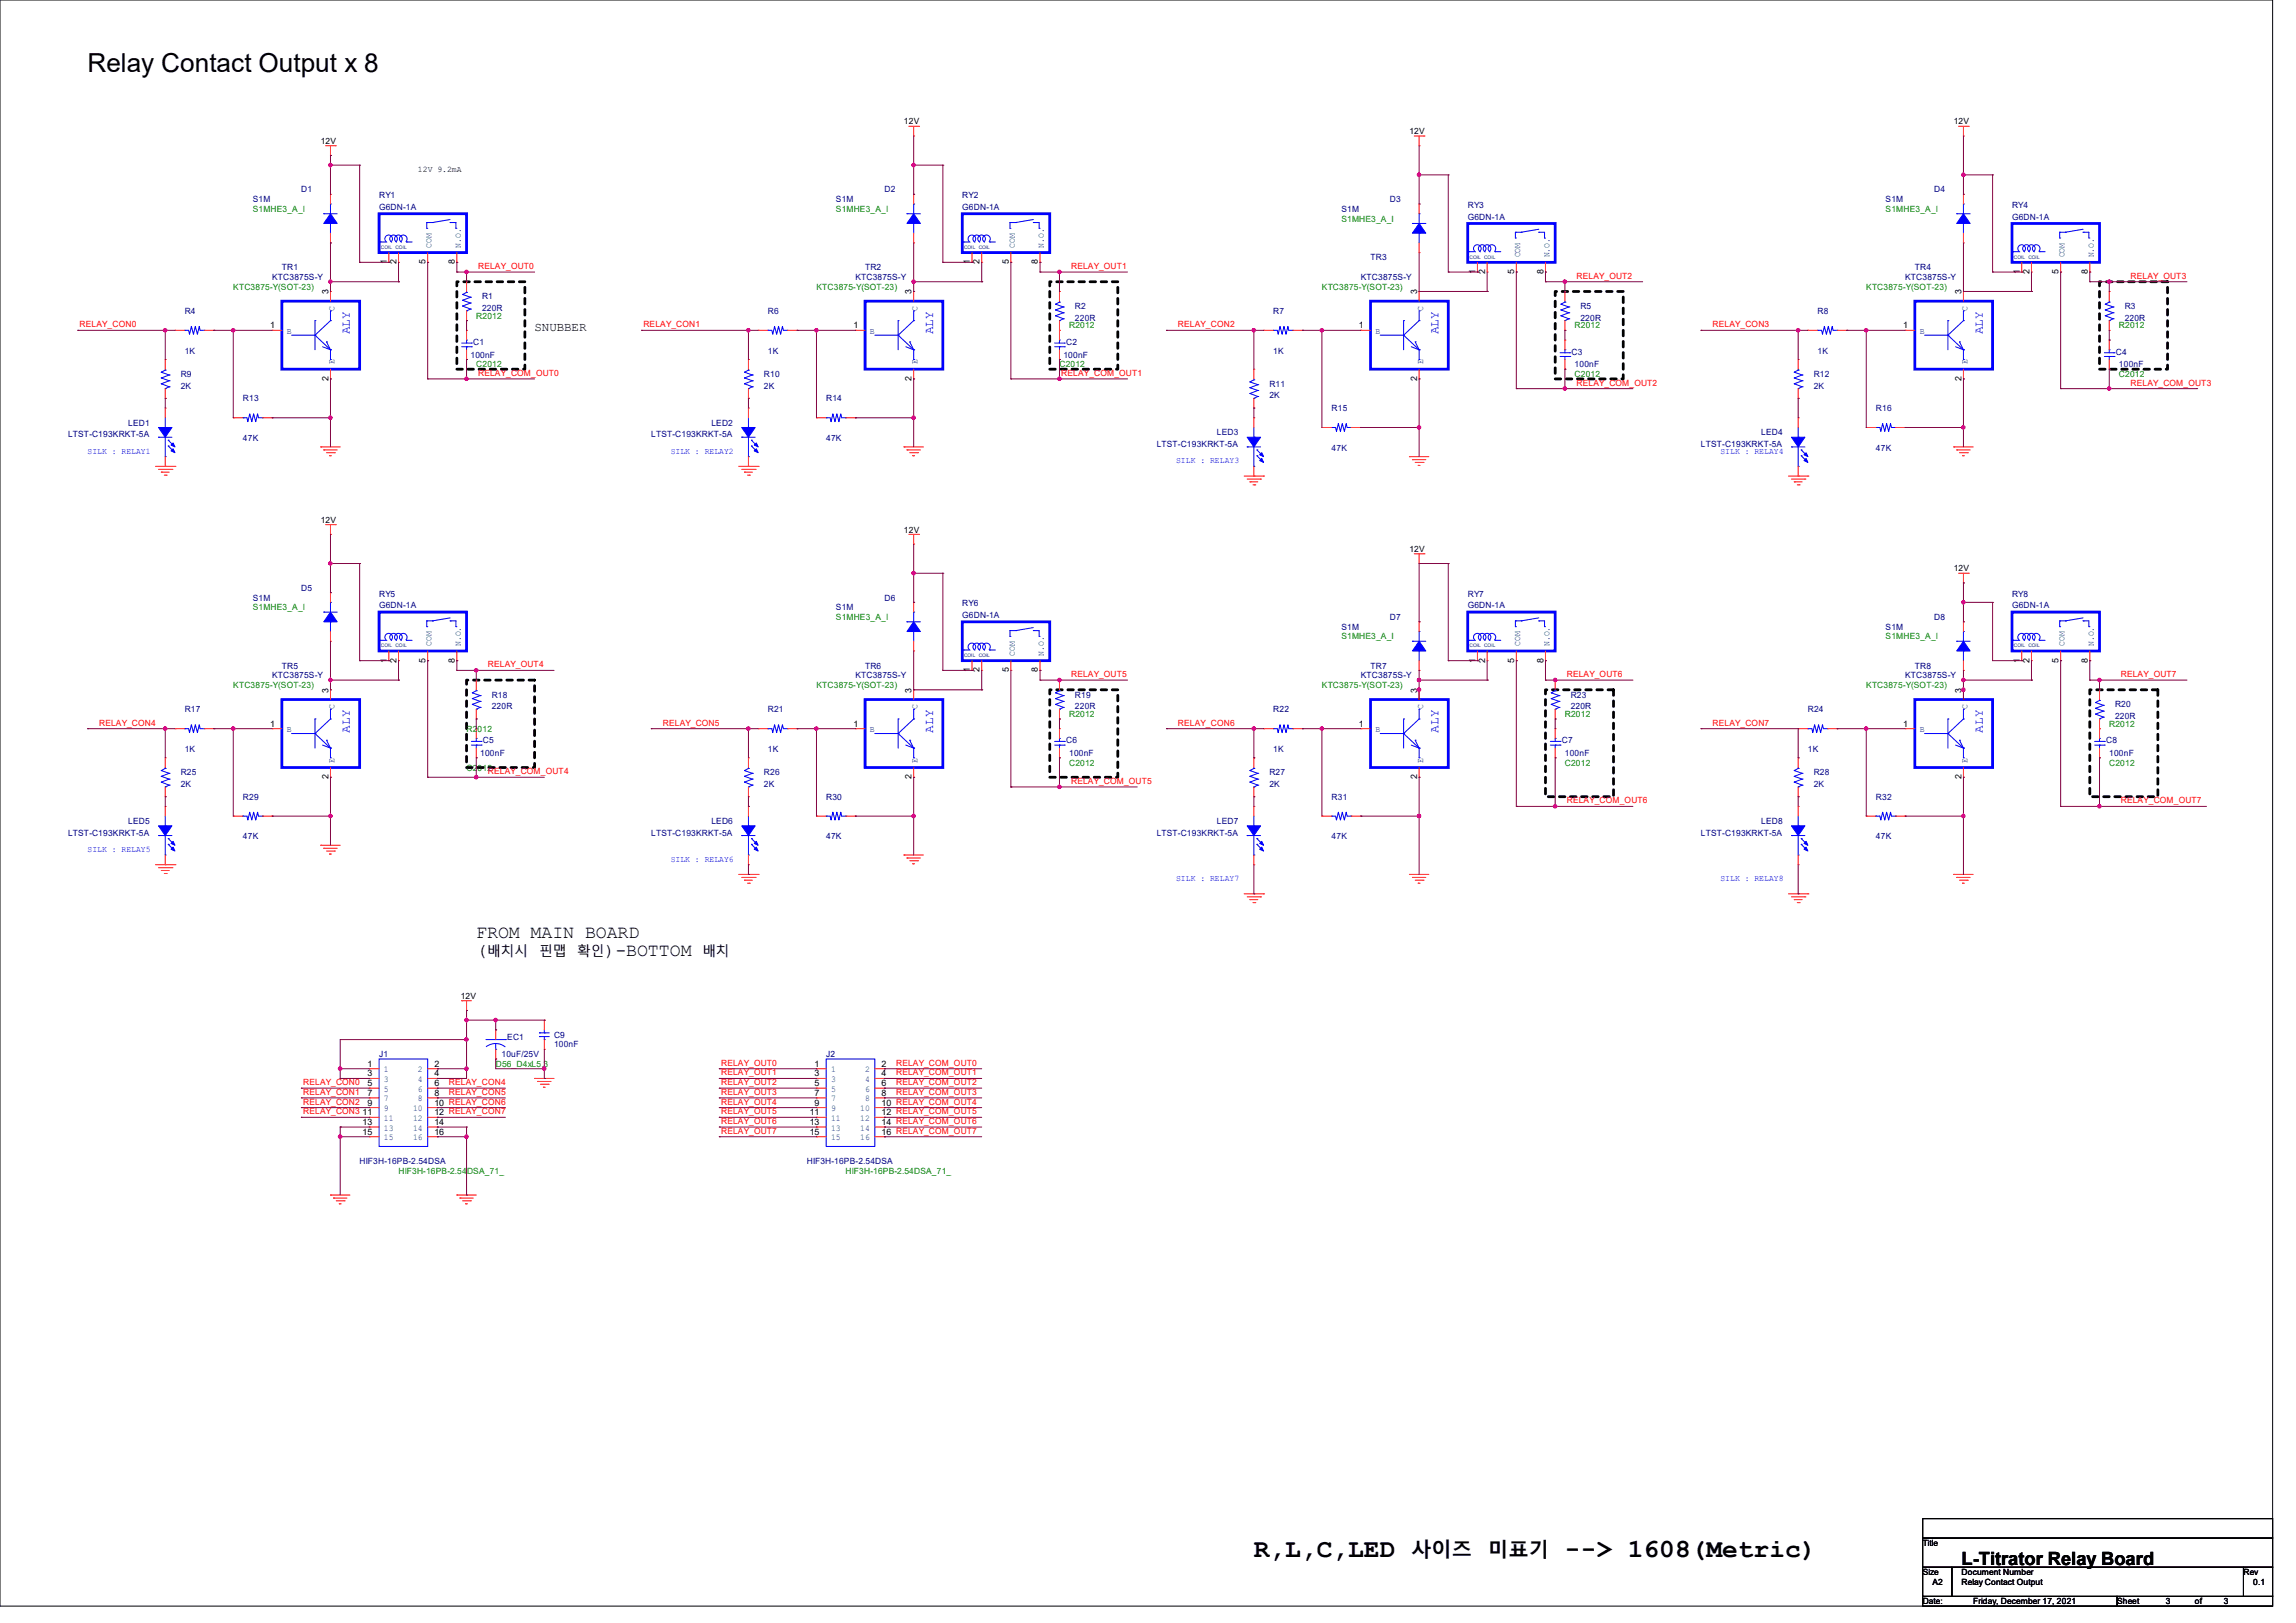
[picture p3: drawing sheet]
<svg xmlns="http://www.w3.org/2000/svg" width="420mm" height="297mm" viewBox="0 0 420 297" stroke-linecap="round" stroke-linejoin="round" font-family="sans-serif">
<defs><g id="words">
<g font-size="4.8">
<text x="16" y="13.2">Relay Contact Output x 8</text>
<text x="229.4" y="284.9">R,L,C,LED</text>
<text x="286.2" y="284.9">--&gt; 1608(Metric)</text>
</g>
<g font-size="3.7">
<text x="258.1" y="284.9">사이즈</text>
<text x="272.2" y="284.9">미표기</text>
</g>
<g font-size="3.3">
<text x="87.1" y="171.6">FROM MAIN BOARD</text>
<text x="87.1" y="174.9">(</text>
<text x="110.6" y="174.9">)-BOTTOM</text>
<text x="358.8" y="286.4">L-Titrator Relay Board</text>
</g>
<g font-size="2.5">
<text x="89.1" y="174.9">배치시</text>
<text x="98.6" y="174.9">핀맵</text>
<text x="105.6" y="174.9">확인</text>
<text x="128.5" y="174.9">배치</text>
</g>
<g font-size="2.3" fill="#00f">
<text x="64" y="61.2" transform="rotate(-90 64 61.2)">ALY</text>
<text x="170.7" y="61.2" transform="rotate(-90 170.7 61.2)">ALY</text>
<text x="263.1" y="61.2" transform="rotate(-90 263.1 61.2)">ALY</text>
<text x="362.7" y="61.2" transform="rotate(-90 362.7 61.2)">ALY</text>
<text x="64" y="134.1" transform="rotate(-90 64 134.1)">ALY</text>
<text x="170.7" y="134.1" transform="rotate(-90 170.7 134.1)">ALY</text>
<text x="263.1" y="134.1" transform="rotate(-90 263.1 134.1)">ALY</text>
<text x="362.7" y="134.1" transform="rotate(-90 362.7 134.1)">ALY</text>
</g>
<text font-size="2.3" x="97.8" y="60.5">SNUBBER</text>
<g font-size="1.6">
<text x="165.4" y="22.8">12V</text>
<text x="357.4" y="22.8">12V</text>
<text x="58.7" y="26.3">12V</text>
<text x="257.8" y="24.6">12V</text>
<text x="76.5" y="31.5">12V 9.2mA</text>
<text x="60.1" y="53.9" transform="rotate(-90 60.1 53.9)">3</text>
<text x="70.7" y="48.3" transform="rotate(-90 70.7 48.3)">1</text>
<text x="72.5" y="48.3" transform="rotate(-90 72.5 48.3)">2</text>
<text x="77.9" y="48.3" transform="rotate(-90 77.9 48.3)">5</text>
<text x="83.2" y="48.3" transform="rotate(-90 83.2 48.3)">8</text>
<text x="166.8" y="53.9" transform="rotate(-90 166.8 53.9)">3</text>
<text x="177.4" y="48.3" transform="rotate(-90 177.4 48.3)">1</text>
<text x="179.2" y="48.3" transform="rotate(-90 179.2 48.3)">2</text>
<text x="184.5" y="48.3" transform="rotate(-90 184.5 48.3)">5</text>
<text x="189.9" y="48.3" transform="rotate(-90 189.9 48.3)">8</text>
<text x="259.2" y="53.9" transform="rotate(-90 259.2 53.9)">3</text>
<text x="269.9" y="50.1" transform="rotate(-90 269.9 50.1)">1</text>
<text x="271.7" y="50.1" transform="rotate(-90 271.7 50.1)">2</text>
<text x="277" y="50.1" transform="rotate(-90 277 50.1)">5</text>
<text x="282.3" y="50.1" transform="rotate(-90 282.3 50.1)">8</text>
<text x="358.8" y="53.9" transform="rotate(-90 358.8 53.9)">3</text>
<text x="369.4" y="50.1" transform="rotate(-90 369.4 50.1)">1</text>
<text x="371.2" y="50.1" transform="rotate(-90 371.2 50.1)">2</text>
<text x="376.6" y="50.1" transform="rotate(-90 376.6 50.1)">5</text>
<text x="381.9" y="50.1" transform="rotate(-90 381.9 50.1)">8</text>
<text x="49.4" y="60.1">1</text>
<text x="156.1" y="60.1">1</text>
<text x="248.6" y="60.1">1</text>
<text x="348.1" y="60.1">1</text>
<text x="60.1" y="69.7" transform="rotate(-90 60.1 69.7)">2</text>
<text x="166.8" y="69.7" transform="rotate(-90 166.8 69.7)">2</text>
<text x="259.2" y="69.7" transform="rotate(-90 259.2 69.7)">2</text>
<text x="358.8" y="69.7" transform="rotate(-90 358.8 69.7)">2</text>
<text x="58.7" y="95.7">12V</text>
<text x="165.4" y="97.4">12V</text>
<text x="257.8" y="101">12V</text>
<text x="357.4" y="104.6">12V</text>
<text x="70.7" y="121.2" transform="rotate(-90 70.7 121.2)">1</text>
<text x="72.5" y="121.2" transform="rotate(-90 72.5 121.2)">2</text>
<text x="77.9" y="121.2" transform="rotate(-90 77.9 121.2)">5</text>
<text x="83.2" y="121.2" transform="rotate(-90 83.2 121.2)">8</text>
<text x="177.4" y="123" transform="rotate(-90 177.4 123)">1</text>
<text x="179.2" y="123" transform="rotate(-90 179.2 123)">2</text>
<text x="184.5" y="123" transform="rotate(-90 184.5 123)">5</text>
<text x="189.9" y="123" transform="rotate(-90 189.9 123)">8</text>
<text x="269.9" y="121.2" transform="rotate(-90 269.9 121.2)">1</text>
<text x="271.7" y="121.2" transform="rotate(-90 271.7 121.2)">2</text>
<text x="277" y="121.2" transform="rotate(-90 277 121.2)">5</text>
<text x="282.3" y="121.2" transform="rotate(-90 282.3 121.2)">8</text>
<text x="369.4" y="121.2" transform="rotate(-90 369.4 121.2)">1</text>
<text x="371.2" y="121.2" transform="rotate(-90 371.2 121.2)">2</text>
<text x="376.6" y="121.2" transform="rotate(-90 376.6 121.2)">5</text>
<text x="381.9" y="121.2" transform="rotate(-90 381.9 121.2)">8</text>
<text x="60.1" y="126.8" transform="rotate(-90 60.1 126.8)">3</text>
<text x="166.8" y="126.8" transform="rotate(-90 166.8 126.8)">3</text>
<text x="259.2" y="126.8" transform="rotate(-90 259.2 126.8)">3</text>
<text x="358.8" y="126.8" transform="rotate(-90 358.8 126.8)">3</text>
<text x="49.4" y="133">1</text>
<text x="156.1" y="133">1</text>
<text x="248.6" y="133">1</text>
<text x="348.1" y="133">1</text>
<text x="60.1" y="142.6" transform="rotate(-90 60.1 142.6)">2</text>
<text x="166.8" y="142.6" transform="rotate(-90 166.8 142.6)">2</text>
<text x="259.2" y="142.6" transform="rotate(-90 259.2 142.6)">2</text>
<text x="358.8" y="142.6" transform="rotate(-90 358.8 142.6)">2</text>
<text x="84.3" y="182.8">12V</text>
<text x="67.2" y="195.2">1</text>
<text x="67.2" y="197">3</text>
<text x="79.5" y="195.2">2</text>
<text x="79.5" y="197">4</text>
<text x="149" y="195.2">1</text>
<text x="149" y="197">3</text>
<text x="161.2" y="195.2">2</text>
<text x="161.2" y="197">4</text>
<text x="67.2" y="198.8">5</text>
<text x="67.2" y="200.5">7</text>
<text x="67.2" y="202.3">9</text>
<text x="79.5" y="198.8">6</text>
<text x="79.5" y="200.5">8</text>
<text x="79.5" y="202.3">10 RELAY_CON6</text>
<text x="149" y="198.8">5</text>
<text x="149" y="200.5">7</text>
<text x="149" y="202.3">9</text>
<text x="161.2" y="198.8">6</text>
<text x="161.2" y="200.5">8</text>
<text x="161.2" y="202.3">10 RELAY_COM_OUT4</text>
<text x="66.3" y="204.1">11</text>
<text x="66.3" y="205.9">13</text>
<text x="66.3" y="207.6">15</text>
<text x="79.5" y="204.1">12 RELAY_CON7</text>
<text x="79.5" y="205.9">14</text>
<text x="79.5" y="207.6">16</text>
<text x="148.1" y="204.1">11</text>
<text x="148.1" y="205.9">13</text>
<text x="148.1" y="207.6">15</text>
<text x="161.2" y="204.1">12 RELAY_COM_OUT5</text>
<text x="161.2" y="205.9">14 RELAY_COM_OUT6</text>
<text x="161.2" y="207.6">16 RELAY_COM_OUT7</text>
<text x="351.7" y="282.9">Title</text>
<text x="351.7" y="288.2">Size</text>
<text x="351.7" y="293.6">Date:</text>
<text x="353.5" y="290">A2</text>
<text x="358.8" y="288.2">Document Number</text>
<text x="358.8" y="290">Relay Contact Output</text>
<text x="360.9" y="293.6">Friday, December 17, 2021</text>
<text x="387.3" y="293.6">Sheet</text>
<text x="396.2" y="293.6">3</text>
<text x="401.5" y="293.6">of</text>
<text x="406.8" y="293.6">3</text>
<text x="410.4" y="288.2">Rev</text>
<text x="412.2" y="290">0.1</text>
</g>
<g font-size="1.6" fill="#000080">
<text x="55.1" y="35.2">D1</text>
<text x="161.8" y="35.2">D2</text>
<text x="353.8" y="35.2">D4</text>
<text x="46.2" y="37">S1M</text>
<text x="69.3" y="36.3">RY1</text>
<text x="69.3" y="38.4">G6DN-1A</text>
<text x="152.9" y="37">S1M</text>
<text x="176" y="36.3">RY2</text>
<text x="176" y="38.4">G6DN-1A</text>
<text x="245.4" y="38.8">S1M</text>
<text x="254.3" y="37">D3</text>
<text x="268.5" y="38.1">RY3</text>
<text x="268.5" y="40.2">G6DN-1A</text>
<text x="344.9" y="37">S1M</text>
<text x="368" y="38.1">RY4</text>
<text x="368" y="40.2">G6DN-1A</text>
<text x="250.7" y="47.7">TR3</text>
<text x="49.8" y="51.2">KTC3875S-Y</text>
<text x="51.6" y="49.4">TR1</text>
<text x="156.5" y="51.2">KTC3875S-Y</text>
<text x="158.2" y="49.4">TR2</text>
<text x="248.9" y="51.2">KTC3875S-Y</text>
<text x="348.5" y="51.2">KTC3875S-Y</text>
<text x="350.3" y="49.4">TR4</text>
<text x="33.8" y="57.4">R4</text>
<text x="88.2" y="54.8">R1</text>
<text x="88.2" y="56.9">220R</text>
<text x="140.5" y="57.4">R6</text>
<text x="196.6" y="56.6">R2</text>
<text x="196.6" y="58.7">220R</text>
<text x="232.9" y="57.4">R7</text>
<text x="289.1" y="56.6">R5</text>
<text x="289.1" y="58.7">220R</text>
<text x="332.5" y="57.4">R8</text>
<text x="388.7" y="56.6">R3</text>
<text x="388.7" y="58.7">220R</text>
<text x="33.8" y="64.7">1K</text>
<text x="86.1" y="65.4">100nF</text>
<text x="86.6" y="63.1">C1</text>
<text x="140.5" y="64.7">1K</text>
<text x="194.5" y="65.4">100nF</text>
<text x="195" y="63.1">C2</text>
<text x="232.9" y="64.7">1K</text>
<text x="287.5" y="64.9">C3</text>
<text x="332.5" y="64.7">1K</text>
<text x="387.1" y="64.9">C4</text>
<text x="33.1" y="69">R9</text>
<text x="33.1" y="71.1">2K</text>
<text x="139.7" y="69">R10</text>
<text x="139.7" y="71.1">2K</text>
<text x="232.2" y="70.8">R11</text>
<text x="288" y="67.2">100nF</text>
<text x="331.8" y="69">R12</text>
<text x="331.8" y="71.1">2K</text>
<text x="387.6" y="67.2">100nF</text>
<text x="23.5" y="77.9">LED1</text>
<text x="44.4" y="73.4">R13</text>
<text x="130.1" y="77.9">LED2</text>
<text x="151.1" y="73.4">R14</text>
<text x="232.2" y="72.9">2K</text>
<text x="243.6" y="75.2">R15</text>
<text x="343.2" y="75.2">R16</text>
<text x="12.4" y="80">LTST-C193KRKT-5A</text>
<text x="44.4" y="80.7">47K</text>
<text x="119.1" y="80">LTST-C193KRKT-5A</text>
<text x="151.1" y="80.7">47K</text>
<text x="211.6" y="81.8">LTST-C193KRKT-5A</text>
<text x="222.6" y="79.7">LED3</text>
<text x="243.6" y="82.5">47K</text>
<text x="311.1" y="81.8">LTST-C193KRKT-5A</text>
<text x="322.2" y="79.7">LED4</text>
<text x="343.2" y="82.5">47K</text>
<text x="46.2" y="109.9">S1M</text>
<text x="55.1" y="108.1">D5</text>
<text x="69.3" y="109.2">RY5</text>
<text x="69.3" y="111.3">G6DN-1A</text>
<text x="152.9" y="111.7">S1M</text>
<text x="161.8" y="109.9">D6</text>
<text x="176" y="111">RY6</text>
<text x="176" y="113.1">G6DN-1A</text>
<text x="254.3" y="113.5">D7</text>
<text x="268.5" y="109.2">RY7</text>
<text x="268.5" y="111.3">G6DN-1A</text>
<text x="353.8" y="113.5">D8</text>
<text x="368" y="109.2">RY8</text>
<text x="368" y="111.3">G6DN-1A</text>
<text x="245.4" y="115.2">S1M</text>
<text x="344.9" y="115.2">S1M</text>
<text x="49.8" y="124.1">KTC3875S-Y</text>
<text x="51.6" y="122.3">TR5</text>
<text x="156.5" y="124.1">KTC3875S-Y</text>
<text x="158.2" y="122.3">TR6</text>
<text x="248.9" y="124.1">KTC3875S-Y</text>
<text x="250.7" y="122.3">TR7</text>
<text x="348.5" y="124.1">KTC3875S-Y</text>
<text x="350.3" y="122.3">TR8</text>
<text x="33.8" y="130.3">R17</text>
<text x="90" y="127.7">R18</text>
<text x="90" y="129.8">220R</text>
<text x="140.5" y="130.3">R21</text>
<text x="196.6" y="127.7">R19</text>
<text x="196.6" y="129.8">220R</text>
<text x="232.9" y="130.3">R22</text>
<text x="287.3" y="127.7">R23</text>
<text x="287.3" y="129.8">220R</text>
<text x="330.7" y="130.3">R24</text>
<text x="386.9" y="129.5">R20</text>
<text x="386.9" y="131.6">220R</text>
<text x="33.8" y="137.6">1K</text>
<text x="88.3" y="136">C5</text>
<text x="140.5" y="137.6">1K</text>
<text x="195" y="136">C6</text>
<text x="232.9" y="137.6">1K</text>
<text x="285.7" y="136">C7</text>
<text x="330.7" y="137.6">1K</text>
<text x="385.3" y="136">C8</text>
<text x="33.1" y="141.9">R25</text>
<text x="87.8" y="138.3">100nF</text>
<text x="139.7" y="141.9">R26</text>
<text x="195.6" y="138.3">100nF</text>
<text x="232.2" y="141.9">R27</text>
<text x="286.3" y="138.3">100nF</text>
<text x="331.8" y="141.9">R28</text>
<text x="385.8" y="138.3">100nF</text>
<text x="33.1" y="144">2K</text>
<text x="44.4" y="146.3">R29</text>
<text x="139.7" y="144">2K</text>
<text x="151.1" y="146.3">R30</text>
<text x="232.2" y="144">2K</text>
<text x="243.6" y="146.3">R31</text>
<text x="331.8" y="144">2K</text>
<text x="343.2" y="146.3">R32</text>
<text x="12.4" y="152.9">LTST-C193KRKT-5A</text>
<text x="23.5" y="150.8">LED5</text>
<text x="44.4" y="153.6">47K</text>
<text x="119.1" y="152.9">LTST-C193KRKT-5A</text>
<text x="130.1" y="150.8">LED6</text>
<text x="151.1" y="153.6">47K</text>
<text x="211.6" y="152.9">LTST-C193KRKT-5A</text>
<text x="222.6" y="150.8">LED7</text>
<text x="243.6" y="153.6">47K</text>
<text x="311.1" y="152.9">LTST-C193KRKT-5A</text>
<text x="322.2" y="150.8">LED8</text>
<text x="343.2" y="153.6">47K</text>
<text x="92.8" y="190.2">EC1</text>
<text x="101.3" y="189.9">C9</text>
<text x="101.3" y="191.7">100nF</text>
<text x="69.3" y="193.5">J1</text>
<text x="91.7" y="193.5">10uF/25V</text>
<text x="151.1" y="193.5">J2</text>
<text x="65.8" y="213">HIF3H-16PB-2.54DSA</text>
<text x="147.6" y="213">HIF3H-16PB-2.54DSA</text>
</g>
<g font-size="1.6" fill="#008000">
<text x="46.2" y="38.8">S1MHE3_A_I</text>
<text x="152.9" y="38.8">S1MHE3_A_I</text>
<text x="245.4" y="40.6">S1MHE3_A_I</text>
<text x="344.9" y="38.8">S1MHE3_A_I</text>
<text x="42.7" y="53">KTC3875-Y(SOT-23)</text>
<text x="149.4" y="53">KTC3875-Y(SOT-23)</text>
<text x="241.8" y="53">KTC3875-Y(SOT-23)</text>
<text x="341.4" y="53">KTC3875-Y(SOT-23)</text>
<text x="87.1" y="58.3">R2012</text>
<text x="195.6" y="60.1">R2012</text>
<text x="288" y="60.1">R2012</text>
<text x="387.6" y="60.1">R2012</text>
<text x="87.1" y="67.2">C2012</text>
<text x="193.8" y="67.2">C2012</text>
<text x="288" y="69">C2012</text>
<text x="387.6" y="69">C2012</text>
<text x="46.2" y="111.7">S1MHE3_A_I</text>
<text x="152.9" y="113.5">S1MHE3_A_I</text>
<text x="245.4" y="117">S1MHE3_A_I</text>
<text x="344.9" y="117">S1MHE3_A_I</text>
<text x="42.7" y="125.9">KTC3875-Y(SOT-23)</text>
<text x="149.4" y="125.9">KTC3875-Y(SOT-23)</text>
<text x="241.8" y="125.9">KTC3875-Y(SOT-23)</text>
<text x="341.4" y="125.9">KTC3875-Y(SOT-23)</text>
<text x="195.6" y="131.2">R2012</text>
<text x="286.3" y="131.2">R2012</text>
<text x="85.3" y="133.9">R2012</text>
<text x="385.8" y="133">R2012</text>
<text x="85.3" y="141">C2012</text>
<text x="195.6" y="140.1">C2012</text>
<text x="286.3" y="140.1">C2012</text>
<text x="385.8" y="140.1">C2012</text>
<text x="90.7" y="195.2">D56_D4xL5.3</text>
<text x="72.9" y="214.8">HIF3H-16PB-2.54DSA_71_</text>
<text x="154.7" y="214.8">HIF3H-16PB-2.54DSA_71_</text>
</g>
<g font-size="1.6" fill="#004080">
<text x="79" y="45.3" transform="rotate(-90 79 45.3)">COM</text>
<text x="84.3" y="45.3" transform="rotate(-90 84.3 45.3)">N.O.</text>
<text x="185.6" y="45.3" transform="rotate(-90 185.6 45.3)">COM</text>
<text x="191" y="45.3" transform="rotate(-90 191 45.3)">N.O.</text>
<text x="278.1" y="47.1" transform="rotate(-90 278.1 47.1)">COM</text>
<text x="283.4" y="47.1" transform="rotate(-90 283.4 47.1)">N.O.</text>
<text x="377.7" y="47.1" transform="rotate(-90 377.7 47.1)">COM</text>
<text x="383" y="47.1" transform="rotate(-90 383 47.1)">N.O.</text>
<text x="61.2" y="56.9" transform="rotate(-90 61.2 56.9)">C</text>
<text x="167.9" y="56.9" transform="rotate(-90 167.9 56.9)">C</text>
<text x="260.3" y="56.9" transform="rotate(-90 260.3 56.9)">C</text>
<text x="359.9" y="56.9" transform="rotate(-90 359.9 56.9)">C</text>
<text x="52.5" y="61.1">B</text>
<text x="159.1" y="61.1">B</text>
<text x="251.6" y="61.1">B</text>
<text x="351.2" y="61.1">B</text>
<text x="61.2" y="66.7" transform="rotate(-90 61.2 66.7)">E</text>
<text x="167.9" y="66.7" transform="rotate(-90 167.9 66.7)">E</text>
<text x="260.3" y="66.7" transform="rotate(-90 260.3 66.7)">E</text>
<text x="359.9" y="66.7" transform="rotate(-90 359.9 66.7)">E</text>
<text x="79" y="118.2" transform="rotate(-90 79 118.2)">COM</text>
<text x="84.3" y="118.2" transform="rotate(-90 84.3 118.2)">N.O.</text>
<text x="278.1" y="118.2" transform="rotate(-90 278.1 118.2)">COM</text>
<text x="283.4" y="118.2" transform="rotate(-90 283.4 118.2)">N.O.</text>
<text x="377.7" y="118.2" transform="rotate(-90 377.7 118.2)">COM</text>
<text x="383" y="118.2" transform="rotate(-90 383 118.2)">N.O.</text>
<text x="185.6" y="120" transform="rotate(-90 185.6 120)">COM</text>
<text x="191" y="120" transform="rotate(-90 191 120)">N.O.</text>
<text x="61.2" y="129.8" transform="rotate(-90 61.2 129.8)">C</text>
<text x="167.9" y="129.8" transform="rotate(-90 167.9 129.8)">C</text>
<text x="260.3" y="129.8" transform="rotate(-90 260.3 129.8)">C</text>
<text x="359.9" y="129.8" transform="rotate(-90 359.9 129.8)">C</text>
<text x="52.5" y="134">B</text>
<text x="159.1" y="134">B</text>
<text x="251.6" y="134">B</text>
<text x="351.2" y="134">B</text>
<text x="61.2" y="139.6" transform="rotate(-90 61.2 139.6)">E</text>
<text x="167.9" y="139.6" transform="rotate(-90 167.9 139.6)">E</text>
<text x="260.3" y="139.6" transform="rotate(-90 260.3 139.6)">E</text>
<text x="359.9" y="139.6" transform="rotate(-90 359.9 139.6)">E</text>
<text x="70.2" y="196.2">1</text>
<text x="70.2" y="198">3</text>
<text x="76.5" y="196.2">2</text>
<text x="76.5" y="198">4</text>
<text x="152" y="196.2">1</text>
<text x="152" y="198">3</text>
<text x="158.2" y="196.2">2</text>
<text x="158.2" y="198">4</text>
<text x="70.2" y="199.8">5</text>
<text x="70.2" y="201.6">7</text>
<text x="70.2" y="203.3">9</text>
<text x="75.6" y="203.3">10</text>
<text x="76.5" y="199.8">6</text>
<text x="76.5" y="201.6">8</text>
<text x="152" y="199.8">5</text>
<text x="152" y="201.6">7</text>
<text x="152" y="203.3">9</text>
<text x="157.4" y="203.3">10</text>
<text x="158.2" y="199.8">6</text>
<text x="158.2" y="201.6">8</text>
<text x="70.2" y="205.1">11</text>
<text x="70.2" y="206.9">13</text>
<text x="70.2" y="208.7">15</text>
<text x="75.6" y="205.1">12</text>
<text x="75.6" y="206.9">14</text>
<text x="75.6" y="208.7">16</text>
<text x="152" y="205.1">11</text>
<text x="152" y="206.9">13</text>
<text x="152" y="208.7">15</text>
<text x="157.4" y="205.1">12</text>
<text x="157.4" y="206.9">14</text>
<text x="157.4" y="208.7">16</text>
</g>
<g font-size="1.6" fill="#f00">
<text x="87.5" y="49.2">RELAY_OUT0</text>
<text x="195.9" y="49.2">RELAY_OUT1</text>
<text x="288.4" y="51">RELAY_OUT2</text>
<text x="389.7" y="51">RELAY_OUT3</text>
<text x="14.6" y="59.9">RELAY_CON0</text>
<text x="117.7" y="59.9">RELAY_CON1</text>
<text x="215.5" y="59.9">RELAY_CON2</text>
<text x="313.3" y="59.9">RELAY_CON3</text>
<text x="87.5" y="68.8">RELAY_COM_OUT0</text>
<text x="194.1" y="68.8">RELAY_COM_OUT1</text>
<text x="288.4" y="70.6">RELAY_COM_OUT2</text>
<text x="389.7" y="70.6">RELAY_COM_OUT3</text>
<text x="89.2" y="122.1">RELAY_OUT4</text>
<text x="195.9" y="123.9">RELAY_OUT5</text>
<text x="286.6" y="123.9">RELAY_OUT6</text>
<text x="387.9" y="123.9">RELAY_OUT7</text>
<text x="18.1" y="132.8">RELAY_CON4</text>
<text x="121.2" y="132.8">RELAY_CON5</text>
<text x="215.5" y="132.8">RELAY_CON6</text>
<text x="313.3" y="132.8">RELAY_CON7</text>
<text x="89.2" y="141.7">RELAY_COM_OUT4</text>
<text x="195.9" y="143.5">RELAY_COM_OUT5</text>
<text x="286.6" y="147">RELAY_COM_OUT6</text>
<text x="387.9" y="147">RELAY_COM_OUT7</text>
<text x="131.9" y="195">RELAY_OUT0</text>
<text x="131.9" y="196.8">RELAY_OUT1</text>
<text x="163.9" y="195">RELAY_COM_OUT0</text>
<text x="163.9" y="196.8">RELAY_COM_OUT1</text>
<text x="55.5" y="198.6">RELAY_CON0</text>
<text x="55.5" y="200.4">RELAY_CON1</text>
<text x="55.5" y="202.1">RELAY_CON2</text>
<text x="55.5" y="203.9">RELAY_CON3</text>
<text x="82.1" y="198.6">RELAY_CON4</text>
<text x="82.1" y="200.4">RELAY_CON5</text>
<text x="131.9" y="202.1">RELAY_OUT4</text>
<text x="131.9" y="203.9">RELAY_OUT5</text>
<text x="131.9" y="198.6">RELAY_OUT2</text>
<text x="131.9" y="200.4">RELAY_OUT3</text>
<text x="163.9" y="198.6">RELAY_COM_OUT2</text>
<text x="163.9" y="200.4">RELAY_COM_OUT3</text>
<text x="131.9" y="205.7">RELAY_OUT6</text>
<text x="131.9" y="207.5">RELAY_OUT7</text>
</g>
<g font-size="1.6" fill="#00f">
<text x="16" y="83">SILK : RELAY1</text>
<text x="122.7" y="83">SILK : RELAY2</text>
<text x="314.7" y="83">SILK : RELAY4</text>
<text x="215.1" y="84.8">SILK : RELAY3</text>
<text x="16" y="155.9">SILK : RELAY5</text>
<text x="122.7" y="157.7">SILK : RELAY6</text>
<text x="215.1" y="161.2">SILK : RELAY7</text>
<text x="314.7" y="161.2">SILK : RELAY8</text>
</g>
<g font-size=".9" fill="#004080">
<text x="69.7" y="45.6">COIL COIL</text>
<text x="176.4" y="45.6">COIL COIL</text>
<text x="268.8" y="47.4">COIL COIL</text>
<text x="368.4" y="47.4">COIL COIL</text>
<text x="69.7" y="118.5">COIL COIL</text>
<text x="268.8" y="118.5">COIL COIL</text>
<text x="368.4" y="118.5">COIL COIL</text>
<text x="176.4" y="120.3">COIL COIL</text>
</g>
</g></defs>
<path d="M0 0h415.7v293.9h-415.7zM351.7 277.9h64v3.6h-64zM351.7 281.5h64v5.3h-64zM351.7 286.8h5.3v5.3h-5.3zM351.7 292.1h35.6v1.8h-35.6zM357 286.8h53.4v5.3h-53.4zM387.3 292.1h28.4v1.8h-28.4zM410.4 286.8h5.3v5.3h-5.3z" fill="none" stroke="#000" stroke-width=".18"/>
<path d="M83.6 51.6h12.4v16h-12.4zM192 51.6h12.5v16h-12.5zM284.5 53.3h12.4v16h-12.4zM384 51.6h12.5v16h-12.5zM85.3 124.5h12.5v16h-12.5zM192 126.2h12.5v16h-12.5zM282.7 126.2h12.4v19.6h-12.4zM382.3 126.2h12.4v19.6h-12.4z" fill="none" stroke="#000" stroke-width=".51" stroke-dasharray="1"/>
<g fill="none" stroke="#f00" stroke-width=".18">
<path d="M59.6 26.7h1.7M60.5 28.4h.1M60.5 35.6h.1M60.5 26.7v1.7M60.5 35.6v1.7M61.3 26.7h.1M166.2 23.1h1.8M167.1 24.9h.1M167.1 35.6h.1M167.1 23.1v1.8M167.1 35.6v1.7M168 23.1h.1"/>
<path d="M258.7 24.9h1.8M259.6 26.7h.1M259.6 37.3h.1M259.6 24.9v1.8M259.6 37.3v1.8M260.5 24.9h.1M358.3 23.1h1.7M359.2 24.9h.1M359.2 35.6h.1M359.2 23.1v1.8M359.2 35.6v1.7M360 23.1h.1"/>
<path d="M60.5 44.4h.1M60.5 53.3h.1M60.5 42.7v1.7M60.5 53.3v1.8M71.1 48h.1M71.1 46.2v1.8M72.9 48h.1M72.9 46.2v1.8M78.2 48h.1M78.2 46.2v1.8M83.6 48h.1M83.6 46.2v1.8"/>
<path d="M85.3 58.7h.1M85.3 51.6h.1M85.3 51.6v1.7M85.3 56.9v1.8M167.1 53.3h.1M167.1 44.4h.1M167.1 42.7v1.7M167.1 53.3v1.8M177.8 48h.1M177.8 46.2v1.8M179.6 48h.1M179.6 46.2v1.8"/>
<path d="M184.9 48h.1M184.9 46.2v1.8M190.2 48h.1M190.2 46.2v1.8M193.8 53.3h.1M193.8 53.3v1.8M193.8 58.7v3.5M259.6 53.3h.1M259.6 46.2h.1M259.6 44.4v1.8M259.6 53.3v1.8M270.3 49.8h.1"/>
<path d="M270.3 48v1.8M272 49.8h.1M272 48v1.8M277.4 49.8h.1M277.4 48v1.8M282.7 49.8h.1M282.7 48v1.8M286.3 53.3h.1M286.3 53.3v1.8M286.3 58.7v1.8M359.2 53.3h.1M359.2 44.4h.1"/>
<path d="M359.2 42.7v1.7M359.2 53.3v1.8M369.8 49.8h.1M369.8 48v1.8M371.6 49.8h.1M371.6 48v1.8M376.9 49.8h.1M376.9 48v1.8M382.3 49.8h.1M382.3 48v1.8M385.8 53.3h.1M385.8 53.3v1.8"/>
<path d="M385.8 58.7v1.8M30.2 72.9h.1M30.2 65.8h.1M30.2 74.7h.1M30.2 65.8v1.8M30.2 71.1v1.8M30.2 74.7v1.8M32 60.5h.1M32 60.5h1.8M37.3 60.5h1.8M39.1 60.5h.1M42.7 76.5h.1"/>
<path d="M42.7 76.5h1.7M48 76.5h1.8M49.8 76.5h.1M49.8 60.5h.1M49.8 60.5h1.8M60.5 69.3h.1M60.5 67.6v1.7M85.3 65.8h.1M85.3 60.5h.1M85.3 60.5v1.7M85.3 64v1.8M136.9 72.9h.1"/>
<path d="M136.9 65.8h.1M136.9 74.7h.1M136.9 65.8v1.8M136.9 71.1v1.8M136.9 74.7v1.8M138.7 60.5h.1M138.7 60.5h1.8M144 60.5h1.8M145.8 60.5h.1M149.4 76.5h.1M149.4 76.5h1.7M154.7 76.5h1.8"/>
<path d="M156.5 60.5h.1M156.5 76.5h.1M156.5 60.5h1.7M167.1 69.3h.1M167.1 67.6v1.7M193.8 60.5h.1M193.8 65.8h.1M193.8 64v1.8M229.4 76.5h.1M229.4 74.7h.1M229.4 67.6h.1M229.4 67.6v1.7"/>
<path d="M229.4 72.9v1.8M229.4 76.5v1.7M231.1 60.5h.1M231.1 60.5h1.8M236.5 60.5h1.8M238.3 60.5h.1M241.8 78.2h.1M241.8 78.2h1.8M247.1 78.2h1.8M248.9 78.2h.1M248.9 60.5h.1M248.9 60.5h1.8"/>
<path d="M259.6 69.3h.1M259.6 67.6v1.7M286.3 60.5h.1M286.3 67.6h.1M286.3 62.2h.1M286.3 62.2v1.8M286.3 65.8v1.8M328.9 72.9h.1M328.9 65.8h.1M328.9 76.5h.1M328.9 65.8v1.8M328.9 71.1v1.8"/>
<path d="M328.9 76.5v1.7M330.7 60.5h.1M330.7 60.5h1.8M336 60.5h1.8M337.8 60.5h.1M341.4 78.2h.1M341.4 78.2h1.8M346.7 78.2h1.8M348.5 60.5h.1M348.5 78.2h.1M348.5 60.5h1.8M359.2 69.3h.1"/>
<path d="M359.2 67.6v1.7M385.8 60.5h.1M385.8 67.6h.1M385.8 62.2h.1M385.8 62.2v1.8M385.8 65.8v1.8M28.4 85.3h3.6M29 85.9h2.5M29.5 86.4h.1M29.5 86.4h1.4M30.1 87h.3M30.2 85.3h.1"/>
<path d="M30.2 83.6v1.7M30.4 87h.1M31.5 85.9h.1M32 85.3h.1M58.7 81.8h.1M58.7 81.8h3.5M59.2 82.3h.1M59.2 82.3h2.5M59.6 96h1.7M59.7 82.8h1.5M60.3 83.4h.1M60.3 83.4h.3"/>
<path d="M60.5 97.8h.1M60.5 96v1.8M61.2 82.8h.1M61.3 96h.1M135.1 85.3h3.6M135.7 85.9h2.4M136.2 86.4h.1M136.2 86.4h1.4M136.7 87h.4M136.9 85.3h.1M136.9 83.6v1.7M137.1 87h.1"/>
<path d="M138.1 85.9h.1M138.7 85.3h.1M165.4 81.8h.1M165.4 81.8h3.5M165.9 82.3h.1M165.9 82.3h2.5M166.2 97.8h1.8M166.4 82.8h1.5M167 83.4h.1M167 83.4h.3M167.1 99.6h.1M167.1 97.8v1.8"/>
<path d="M167.9 82.8h.1M168 97.8h.1M227.6 87.1h3.5M228.1 87.7h2.5M228.6 88.2h.1M228.6 88.2h1.5M229.2 88.7h.3M229.4 87.1h.1M229.4 85.3v1.8M229.5 88.7h.1M230.6 87.7h.1M231.1 87.1h.1"/>
<path d="M257.8 83.6h.1M257.8 83.6h3.6M258.4 84.1h.1M258.4 84.1h2.4M258.9 84.6h1.4M259.4 85.2h.1M259.4 85.2h.4M260.3 84.6h.1M327.2 87.1h3.5M327.7 87.7h2.5M328.2 88.2h.1M328.2 88.2h1.4"/>
<path d="M328.8 88.7h.3M328.9 87.1h.1M328.9 85.3v1.8M329.1 88.7h.1M330.2 87.7h.1M330.7 87.1h.1M357.4 81.8h.1M357.4 81.8h3.5M357.9 82.3h.1M357.9 82.3h2.5M358.4 82.8h1.5M359 83.4h.1"/>
<path d="M359 83.4h.3M359.9 82.8h.1M60.5 117.3h.1M60.5 108.5h.1M60.5 108.5v1.7M60.5 115.6v1.7M71.1 119.1v1.8M72.9 119.1v1.8M78.2 119.1v1.8M83.6 119.1v1.8M167.1 119.1h.1M167.1 110.2h.1"/>
<path d="M167.1 110.2v1.8M167.1 117.3v1.8M258.7 101.3h1.8M259.6 103.1h.1M259.6 113.8h.1M259.6 101.3v1.8M259.6 113.8v1.8M260.5 101.3h.1M270.3 119.1v1.8M272 119.1v1.8M277.4 119.1v1.8M282.7 119.1v1.8"/>
<path d="M358.3 104.9h1.7M359.2 106.7h.1M359.2 113.8h.1M359.2 104.9v1.8M359.2 113.8v1.8M360 104.9h.1M369.8 119.1v1.8M371.6 119.1v1.8M376.9 119.1v1.8M382.3 119.1v1.8M30.2 138.7h.1M30.2 138.7v1.8"/>
<path d="M32 133.3h.1M32 133.3h1.8M37.3 133.3h1.8M39.1 133.3h.1M49.8 133.3h.1M49.8 133.3h1.8M60.5 126.2h.1M60.5 126.2v1.8M71.1 120.9h.1M72.9 120.9h.1M78.2 120.9h.1M83.6 120.9h.1"/>
<path d="M87.1 138.7h.1M87.1 133.3h.1M87.1 131.6h.1M87.1 124.5h.1M87.1 124.5v1.7M87.1 129.8v1.8M87.1 133.3v1.8M87.1 136.9v1.8M136.9 138.7h.1M136.9 138.7v1.8M138.7 133.3h.1M138.7 133.3h1.8"/>
<path d="M144 133.3h1.8M145.8 133.3h.1M156.5 133.3h.1M156.5 133.3h1.7M167.1 126.2h.1M167.1 126.2v1.8M177.8 122.7h.1M177.8 120.9v1.8M179.6 122.7h.1M179.6 120.9v1.8M184.9 122.7h.1M184.9 120.9v1.8"/>
<path d="M190.2 122.7h.1M190.2 120.9v1.8M193.8 131.6h.1M193.8 124.5h.1M193.8 138.7h.1M193.8 133.3h.1M193.8 124.5v1.7M193.8 129.8v1.8M193.8 133.3v1.8M193.8 136.9v1.8M229.4 138.7h.1M229.4 138.7v1.8"/>
<path d="M231.1 133.3h.1M231.1 133.3h1.8M236.5 133.3h1.8M238.3 133.3h.1M248.9 133.3h.1M248.9 133.3h1.8M259.6 126.2h.1M259.6 122.7h.1M259.6 120.9v1.8M259.6 126.2v1.8M270.3 120.9h.1M272 120.9h.1"/>
<path d="M277.4 120.9h.1M282.7 120.9h.1M284.5 131.6h.1M284.5 124.5h.1M284.5 138.7h.1M284.5 133.3h.1M284.5 124.5v1.7M284.5 129.8v1.8M284.5 133.3v1.8M284.5 136.9v1.8M328.9 138.7h.1M328.9 133.3h.1"/>
<path d="M328.9 133.3h1.8M328.9 138.7v1.8M334.3 133.3h1.7M336 133.3h.1M348.5 133.3h.1M348.5 133.3h1.8M359.2 126.2h.1M359.2 122.7h.1M359.2 120.9v1.8M359.2 126.2v1.8M369.8 120.9h.1M371.6 120.9h.1"/>
<path d="M376.9 120.9h.1M382.3 120.9h.1M384 133.3h.1M384 126.2h.1M384 138.7h.1M384 126.2v1.8M384 131.6v3.5M384 136.9v1.8M28.4 158.2h3.6M29 158.8h2.5M29.5 159.3h.1M29.5 159.3h1.4"/>
<path d="M30.1 159.9h.3M30.2 147.6h.1M30.2 158.2h.1M30.2 145.8h.1M30.2 144v1.8M30.2 147.6v1.8M30.2 156.5v1.7M30.4 159.9h.1M31.5 158.8h.1M32 158.2h.1M42.7 149.4h.1M42.7 149.4h1.7"/>
<path d="M48 149.4h1.8M49.8 149.4h.1M58.7 154.7h.1M58.7 154.7h3.5M59.2 155.2h.1M59.2 155.2h2.5M59.7 155.7h1.5M60.3 156.3h.1M60.3 156.3h.3M60.5 142.2h.1M60.5 140.5v1.7M61.2 155.7h.1"/>
<path d="M136.9 145.8h.1M136.9 147.6h.1M136.9 158.2h.1M136.9 144v1.8M136.9 147.6v1.8M136.9 156.5v1.7M149.4 149.4h.1M149.4 149.4h1.7M154.7 149.4h1.8M156.5 149.4h.1M165.4 156.5h.1M165.4 156.5h3.5"/>
<path d="M165.9 157h.1M165.9 157h2.5M166.4 157.5h1.5M167 158.1h.1M167 158.1h.3M167.1 142.2h.1M167.1 140.5v1.7M167.9 157.5h.1M229.4 145.8h.1M229.4 147.6h.1M229.4 158.2h.1M229.4 144v1.8"/>
<path d="M229.4 147.6v1.8M229.4 156.5v1.7M241.8 149.4h.1M241.8 149.4h1.8M247.1 149.4h1.8M248.9 149.4h.1M259.6 142.2h.1M259.6 140.5v1.7M328.9 145.8h.1M328.9 147.6h.1M328.9 158.2h.1M328.9 144v1.8"/>
<path d="M328.9 147.6v1.8M328.9 156.5v1.7M341.4 149.4h.1M341.4 149.4h1.8M346.7 149.4h1.8M348.5 149.4h.1M359.2 142.2h.1M359.2 140.5v1.7M135.1 160h3.6M135.7 160.6h2.4M136.2 161.1h.1M136.2 161.1h1.4"/>
<path d="M136.7 161.6h.4M137.1 161.6h.1M138.1 160.6h.1M138.7 160h.1M227.6 163.6h3.5M228.1 164.1h2.5M228.6 164.6h.1M228.6 164.6h1.5M229.2 165.2h.3M229.5 165.2h.1M230.6 164.1h.1M231.1 163.6h.1"/>
<path d="M257.8 160h.1M257.8 160h3.6M258.4 160.6h.1M258.4 160.6h2.4M258.9 161.1h1.4M259.4 161.6h.1M259.4 161.6h.4M260.3 161.1h.1M327.2 163.6h3.5M327.7 164.1h2.5M328.2 164.6h.1M328.2 164.6h1.4"/>
<path d="M328.8 165.2h.3M329.1 165.2h.1M330.2 164.1h.1M330.7 163.6h.1M357.4 160h.1M357.4 160h3.5M357.9 160.6h.1M357.9 160.6h2.5M358.4 161.1h1.5M359 161.6h.1M359 161.6h.3M359.9 161.1h.1"/>
<path d="M67.6 195.6h.1M67.6 197.4h.1M67.6 199.1h.1M67.6 197.4h1.7M67.6 195.6h1.7M67.6 199.1h1.7M78.2 197.4h1.8M78.2 195.6h1.8M78.2 199.1h1.8M80 195.6h.1M80 197.4h.1M80 199.1h.1"/>
<path d="M84.5 183.1h.1M84.5 183.1h1.7M85.3 184.9h.1M85.3 183.1v1.8M90.7 188.5h.1M90.7 193.8h.1M90.7 188.5v1.7M90.7 192v1.8M97.8 197.4h.1M97.8 197.4h3.5M98.3 197.9h.1M98.3 197.9h2.5"/>
<path d="M98.8 198.4h1.5M99.4 199h.1M99.4 199h.3M99.6 186.7h.1M99.6 192h.1M99.6 186.7v1.8M99.6 190.2v1.8M100.3 198.4h.1M149.4 195.6h.1M149.4 197.4h.1M149.4 199.1h.1M149.4 197.4h1.7"/>
<path d="M149.4 195.6h1.7M149.4 199.1h1.7M160 197.4h1.8M160 195.6h1.8M160 199.1h1.8M161.8 195.6h.1M161.8 197.4h.1M161.8 199.1h.1M60.5 218.7h.1M60.5 218.7h3.5M61 219.2h.1M61 219.2h2.5"/>
<path d="M61.5 219.8h1.4M62.9 219.8h.1M67.6 200.9h.1M67.6 202.7h.1M67.6 204.5h.1M67.6 206.2h.1M67.6 208h.1M67.6 200.9h1.7M67.6 202.7h1.7M67.6 204.5h1.7M67.6 206.2h1.7M67.6 208h1.7"/>
<path d="M78.2 200.9h1.8M78.2 202.7h1.8M78.2 204.5h1.8M78.2 206.2h1.8M78.2 208h1.8M80 200.9h.1M80 202.7h.1M80 204.5h.1M80 206.2h.1M80 208h.1M83.6 218.7h.1M83.6 218.7h3.5"/>
<path d="M84.1 219.2h.1M84.1 219.2h2.5M84.6 219.8h1.5M86.1 219.8h.1M149.4 200.9h.1M149.4 202.7h.1M149.4 204.5h.1M149.4 206.2h.1M149.4 208h.1M149.4 200.9h1.7M149.4 202.7h1.7M149.4 204.5h1.7"/>
<path d="M149.4 206.2h1.7M149.4 208h1.7M160 200.9h1.8M160 202.7h1.8M160 204.5h1.8M160 206.2h1.8M160 208h1.8M161.8 200.9h.1M161.8 202.7h.1M161.8 204.5h.1M161.8 206.2h.1M161.8 208h.1"/>
<path d="M62.1 220.3h.1M62.1 220.3h.3M85.2 220.3h.1M85.2 220.3h.3"/>
</g>
<g fill="none" stroke="#00f" stroke-width=".18">
<path d="M59.2 39.1h.1M59.2 39.1h2.5M60.5 37.3h.1M60.5 37.3v1.8M165.9 39.1h.1M165.9 39.1h2.5M167.1 37.3h.1M167.1 37.3v1.8M259.6 39.1h.1M259.6 39.1v1.8M357.9 39.1h.1M357.9 39.1h2.5"/>
<path d="M359.2 37.3h.1M359.2 37.3v1.8M57.6 58.7h.1M57.6 58.7v5.3M60.5 40.9h.1M60.5 58.7h.1M60.5 56.9h.1M60.5 40.9v1.8M60.5 56.9v1.8M60.5 58.7l-2.9 2.6M69.5 44.3h.1M69.5 44.3h1.1"/>
<path d="M71.6 44.2a.7 .7 0 0 0-.1-1 .7 .7 0 0 0-1 .1 .7 .7 0 0 0 .3 1M72.5 44.2a.7 .7 0 0 0-.1-1 .7 .7 0 0 0-1 .1 .7 .7 0 0 0 .2 1M73.4 44.2a.7 .7 0 0 0-.1-1 .7 .7 0 0 0-1 .1 .7 .7 0 0 0 .2 1M74.3 44.2a.7 .7 0 0 0-.1-1 .7 .7 0 0 0-1 .1 .7 .7 0 0 0 .2 1M74.3 44.3h.1M74.3 44.3h1.1M78.1 40.7h.1M78.1 41.8h.1M78.1 40.7h1M78.1 40.7v1.1M79.1 40.7h.1M82.3 40.7h.1"/>
<path d="M82.3 40.7h1.1v1.1M82.3 40.2l-3.2 .5M83.4 41.8h.1M84.6 56h.1M84.6 53.9h.1M84.6 54.9h.1M84.6 53.9l1.5 .5M84.6 54.9l1.5 .6M84.6 56l1.5 .6M85.3 53.5h.1M85.3 56.9h.1M85.3 53.5l-.7 .4"/>
<path d="M85.3 53.3v.2M86.1 54.4h.1M86.1 55.5h.1M86.1 56.6h.1M86.1 55.5l-1.5 .5M86.1 54.4l-1.5 .5M86.1 56.6l-.8 .3M164.3 58.7h.1M164.3 58.7v5.3M167.1 58.7h.1M167.1 56.9h.1M167.1 40.9h.1"/>
<path d="M167.1 40.9v1.8M167.1 56.9v1.8M167.1 58.7l-2.8 2.6M176.2 44.3h.1M176.2 44.3h1M178.3 44.2a.7 .7 0 0 0-.1-1 .7 .7 0 0 0-1 .1 .7 .7 0 0 0 .2 1M179.2 44.2a.7 .7 0 0 0-.1-1 .7 .7 0 0 0-1 .1 .7 .7 0 0 0 .2 1M180.1 44.2a.7 .7 0 0 0-.1-1 .7 .7 0 0 0-1 .1 .7 .7 0 0 0 .2 1M180.9 44.2a.7 .7 0 0 0 0-1 .7 .7 0 0 0-1 .1 .7 .7 0 0 0 .2 1M181 44.3h.1M181 44.3h1.1M184.7 40.7h.1"/>
<path d="M184.7 41.8h.1M184.7 40.7v1.1M184.7 40.7h1.1M185.8 40.7h.1M189 40.7h.1M189 40.7h1.1v1.1M189 40.2l-3.2 .5M190.1 41.8h.1M193.1 57.8h.1M193.1 55.7h.1M193.1 56.7h.1M193.1 55.7l1.4 .5"/>
<path d="M193.1 56.7l1.4 .5M193.1 57.8l1.4 .5M193.8 55.3h.1M193.8 58.7h.1M193.8 55.1v.2M193.8 55.3l-.7 .4M194.5 56.2h.1M194.5 57.2h.1M194.5 58.3h.1M194.5 57.2l-1.4 .6M194.5 56.2l-1.4 .5M194.5 58.3l-.7 .4"/>
<path d="M256.8 58.7h.1M256.8 58.7v5.3M258.4 40.9h.1M258.4 40.9h2.4M259.6 58.7h.1M259.6 56.9h.1M259.6 42.7h.1M259.6 42.7v1.7M259.6 56.9v1.8M259.6 58.7l-2.8 2.6M268.6 46.1h.1M268.6 46.1h1.1"/>
<path d="M270.7 46a.7 .7 0 0 0 0-1.1 .7 .7 0 0 0-1 .2 .7 .7 0 0 0 .2 1M271.6 46a.7 .7 0 0 0 0-1.1 .7 .7 0 0 0-1.1 .2 .7 .7 0 0 0 .3 1M272.5 46a.7 .7 0 0 0 0-1.1 .7 .7 0 0 0-1.1 .2 .7 .7 0 0 0 .3 1M273.4 46a.7 .7 0 0 0-.1-1.1 .7 .7 0 0 0-1 .2 .7 .7 0 0 0 .3 1M273.5 46.1h.1M273.5 46.1h1M277.2 42.5h.1M277.2 43.6h.1M277.2 42.5h1.1M277.2 42.5v1.1M278.3 42.5h.1M281.5 42.5h.1"/>
<path d="M281.5 42.5h1v1.1M281.5 42l-3.2 .5M282.5 43.6h.1M285.5 57.8h.1M285.5 55.7h.1M285.5 56.7h.1M285.5 55.7l1.5 .5M285.5 56.7l1.5 .5M285.5 57.8l1.5 .5M286.3 55.3h.1M286.3 58.7h.1M286.3 55.3l-.8 .4"/>
<path d="M286.3 55.1v.2M287 56.2h.1M287 57.2h.1M287 58.3h.1M287 57.2l-1.5 .6M287 56.2l-1.5 .5M287 58.3l-.7 .4M356.3 58.7h.1M356.3 58.7v5.3M359.2 58.7h.1M359.2 56.9h.1M359.2 40.9h.1"/>
<path d="M359.2 58.7l-2.9 2.6M359.2 40.9v1.8M359.2 56.9v1.8M368.2 46.1h.1M368.2 46.1h1.1M370.3 46a.7 .7 0 0 0 0-1.1 .7 .7 0 0 0-1.1 .2 .7 .7 0 0 0 .3 1M371.2 46a.7 .7 0 0 0-.1-1.1 .7 .7 0 0 0-1 .2 .7 .7 0 0 0 .3 1M372.1 46a.7 .7 0 0 0-.1-1.1 .7 .7 0 0 0-1 .2 .7 .7 0 0 0 .2 1M373 46a.7 .7 0 0 0-.1-1.1 .7 .7 0 0 0-1 .2 .7 .7 0 0 0 .2 1M373 46.1h.1M373 46.1h1.1M376.8 42.5h.1"/>
<path d="M376.8 43.6h.1M376.8 42.5h1M376.8 42.5v1.1M377.8 42.5h.1M381 42.5h.1M381 42.5h1.1v1.1M381 42l-3.2 .5M382.1 43.6h.1M385.1 57.8h.1M385.1 55.7h.1M385.1 56.7h.1M385.1 55.7l1.4 .5"/>
<path d="M385.1 56.7l1.4 .5M385.1 57.8l1.4 .5M385.8 55.3h.1M385.8 58.7h.1M385.8 55.3l-.7 .4M385.8 55.1v.2M386.5 56.2h.1M386.5 57.2h.1M386.5 58.3h.1M386.5 57.2l-1.4 .6M386.5 56.2l-1.4 .5M386.5 58.3l-.7 .4"/>
<path d="M29.5 70.2h.1M29.5 68.1h.1M29.5 69.2h.1M29.5 68.1l1.4 .5M29.5 69.2l1.4 .5M29.5 70.2l1.4 .6M30.2 67.7h.1M30.2 71.1h.1M30.2 78.2h.1M30.2 67.7l-.7 .4M30.2 67.6v.1M30.2 76.5v1.7"/>
<path d="M30.9 68.6h.1M30.9 69.7h.1M30.9 70.8h.1M30.9 69.7l-1.4 .5M30.9 68.6l-1.4 .6M30.9 70.8l-.7 .3M33.8 60.5h.1M33.8 60.5h.7l.2 .7 .3-1.5 .4 1.5 .3-1.5 .4 1.5 .3-1.5 .2 .8h.7M37.3 60.5h.1M44.4 76.5h.1M44.4 76.5h.8l.1 .7 .4-1.5 .4 1.5 .3-1.5 .4 1.5 .3-1.5 .2 .8h.7M48 76.5h.1"/>
<path d="M53.3 61.3h4.3M57.6 61.3h.1M57.6 61.3l2.9 2.7M59 63.5l1.5 .5M59.7 62.6h.1M59.7 62.6l.8 1.4M60.5 64h.1M60.5 65.8h.1M60.5 64v1.8M84.5 63.5h1.7M84.5 62.8h1.7M85.3 62.2h.1"/>
<path d="M85.3 63.5h.1M85.3 62.2v.6M85.3 63.5v.5M86.2 63.5h.1M86.2 62.8h.1M136.2 70.2h.1M136.2 68.1h.1M136.2 69.2h.1M136.2 68.1l1.4 .5M136.2 69.2l1.4 .5M136.2 70.2l1.4 .6M136.9 67.7h.1"/>
<path d="M136.9 71.1h.1M136.9 78.2h.1M136.9 67.7l-.7 .4M136.9 67.6v.1M136.9 76.5v1.7M137.6 68.6h.1M137.6 69.7h.1M137.6 70.8h.1M137.6 69.7l-1.4 .5M137.6 68.6l-1.4 .6M137.6 70.8l-.7 .3M140.5 60.5h.1"/>
<path d="M140.5 60.5h.7l.2 .7 .3-1.5 .4 1.5 .3-1.5 .4 1.5 .3-1.5 .2 .8h.7M144 60.5h.1M151.1 76.5h.1M151.1 76.5h.7l.2 .7 .4-1.5 .3 1.5 .4-1.5 .4 1.5 .3-1.5 .2 .8h.7M154.7 76.5h.1M160 61.3h4.3M164.3 61.3h.1M164.3 61.3l2.8 2.7M165.7 63.5l1.4 .5M166.4 62.6h.1M166.4 62.6l.7 1.4M167.1 64h.1"/>
<path d="M167.1 65.8h.1M167.1 64v1.8M192.9 63.5h1.8M192.9 62.8h1.8M193.8 62.2h.1M193.8 63.5h.1M193.8 62.2v.6M193.8 63.5v.5M194.7 63.5h.1M194.7 62.8h.1M228.6 72h.1M228.6 69.9h.1"/>
<path d="M228.6 71h.1M228.6 69.9l1.5 .5M228.6 71l1.5 .5M228.6 72l1.5 .6M229.4 69.5h.1M229.4 72.9h.1M229.4 69.3v.2M229.4 78.2v1.8M229.4 69.5l-.8 .4M230.1 70.4h.1M230.1 71.5h.1M230.1 72.6h.1"/>
<path d="M230.1 71.5l-1.5 .5M230.1 70.4l-1.5 .6M230.1 72.6l-.7 .3M232.9 60.5h.1M232.9 60.5h.7l.2 .7 .3-1.5 .4 1.5 .4-1.5 .3 1.5 .4-1.5 .2 .8h.7M236.5 60.5h.1M243.6 78.2h.1M243.6 78.2h.7l.2 .8 .3-1.5 .4 1.5 .3-1.5 .4 1.5 .4-1.5 .1 .7h.7M247.1 78.2h.1M252.5 61.3h4.3M256.8 61.3h.1M256.8 61.3l2.8 2.7"/>
<path d="M258.1 63.5l1.5 .5M258.9 62.6h.1M258.9 62.6l.7 1.4M259.6 64h.1M259.6 65.8h.1M259.6 64v1.8M285.4 65.2h1.7M285.4 64.6h1.7M286.3 64h.1M286.3 65.2h.1M286.3 64v.6M286.3 65.2v.6"/>
<path d="M287.1 65.2h.1M287.1 64.6h.1M328.2 70.2h.1M328.2 68.1h.1M328.2 69.2h.1M328.2 68.1l1.4 .5M328.2 69.2l1.4 .5M328.2 70.2l1.4 .6M328.9 67.7h.1M328.9 71.1h.1M328.9 67.7l-.7 .4M328.9 67.6v.1"/>
<path d="M328.9 78.2v1.8M329.6 68.6h.1M329.6 69.7h.1M329.6 70.8h.1M329.6 69.7l-1.4 .5M329.6 68.6l-1.4 .6M329.6 70.8l-.7 .3M332.5 60.5h.1M332.5 60.5h.7l.2 .7 .3-1.5 .4 1.5 .3-1.5 .4 1.5 .4-1.5 .1 .8h.7M336 60.5h.1M343.2 78.2h.1M343.2 78.2h.7l.1 .8 .4-1.5 .4 1.5 .3-1.5 .4 1.5 .3-1.5 .2 .7h.7"/>
<path d="M346.7 78.2h.1M352 61.3h4.3M356.3 61.3h.1M356.3 61.3l2.9 2.7M357.7 63.5l1.5 .5M358.4 62.6h.1M358.4 62.6l.8 1.4M359.2 64h.1M359.2 65.8h.1M359.2 64v1.8M384.9 65.2h1.8M384.9 64.6h1.8"/>
<path d="M385.8 64h.1M385.8 65.2h.1M385.8 64v.6M385.8 65.2v.6M386.7 65.2h.1M386.7 64.6h.1M29 80h.1M29 80h2.5M30.2 83.6h.1M30.2 80v3.6M30.8 80.6h.1M30.8 81.6h.1"/>
<path d="M30.8 80.6l1 1M30.8 81.6l1 1.1M135.7 80h.1M135.7 80h2.4M136.9 83.6h.1M136.9 80v3.6M137.5 80.6h.1M137.5 81.6h.1M137.5 80.6l1 1M137.5 81.6l1 1.1M228.1 81.8h.1M228.1 81.8h2.5"/>
<path d="M229.4 80h.1M229.4 85.3h.1M229.4 81.8v3.5M229.9 82.3h.1M229.9 83.4h.1M229.9 82.3l1.1 1.1M229.9 83.4l1.1 1.1M327.7 81.8h.1M327.7 81.8h2.5M328.9 80h.1M328.9 85.3h.1M328.9 81.8v3.5"/>
<path d="M329.5 82.3h.1M329.5 83.4h.1M329.5 82.3l1 1.1M329.5 83.4l1 1.1M59.2 112h.1M59.2 112h2.5M60.5 113.8h.1M60.5 110.2h.1M60.5 110.2v1.8M60.5 113.8v1.8M69.5 117.2h.1M69.5 117.2h1.1"/>
<path d="M71.6 117.1a.7 .7 0 0 0-.1-1 .7 .7 0 0 0-1 .1 .7 .7 0 0 0 .3 1M72.5 117.1a.7 .7 0 0 0-.1-1 .7 .7 0 0 0-1 .1 .7 .7 0 0 0 .2 1M73.4 117.1a.7 .7 0 0 0-.1-1 .7 .7 0 0 0-1 .1 .7 .7 0 0 0 .2 1M74.3 117.1a.7 .7 0 0 0-.1-1 .7 .7 0 0 0-1 .1 .7 .7 0 0 0 .2 1M74.3 117.2h.1M74.3 117.2h1.1M78.1 113.6h.1M78.1 114.7h.1M78.1 113.6v1.1M78.1 113.6h1M79.1 113.6h.1M82.3 113.6h.1"/>
<path d="M82.3 113.6h1.1v1.1M82.3 113.1l-3.2 .5M83.4 114.7h.1M165.9 113.8h.1M165.9 113.8h2.5M167.1 115.6h.1M167.1 112h.1M167.1 112v1.8M167.1 115.6v1.7M176.2 119h.1M176.2 119h1M178.3 118.9a.7 .7 0 0 0-.1-1.1 .7 .7 0 0 0-1 .2 .7 .7 0 0 0 .2 1"/>
<path d="M179.2 118.9a.7 .7 0 0 0-.1-1.1 .7 .7 0 0 0-1 .2 .7 .7 0 0 0 .2 1M180.1 118.9a.7 .7 0 0 0-.1-1.1 .7 .7 0 0 0-1 .2 .7 .7 0 0 0 .2 1M180.9 118.9a.7 .7 0 0 0 0-1.1 .7 .7 0 0 0-1 .2 .7 .7 0 0 0 .2 1M181 119h.1M181 119h1.1M184.7 115.4h.1M184.7 116.5h.1M184.7 115.4h1.1M184.7 115.4v1.1M185.8 115.4h.1M189 115.4h.1M189 115.4h1.1v1.1"/>
<path d="M189 114.9l-3.2 .5M190.1 116.5h.1M258.4 117.3h.1M258.4 117.3h2.4M259.6 119.1h.1M259.6 115.6h.1M259.6 115.6v1.7M259.6 119.1v1.8M268.6 117.2h.1M268.6 117.2h1.1M270.7 117.1a.7 .7 0 0 0 0-1 .7 .7 0 0 0-1 .1 .7 .7 0 0 0 .2 1M271.6 117.1a.7 .7 0 0 0 0-1 .7 .7 0 0 0-1.1 .1 .7 .7 0 0 0 .3 1"/>
<path d="M272.5 117.1a.7 .7 0 0 0 0-1 .7 .7 0 0 0-1.1 .1 .7 .7 0 0 0 .3 1M273.4 117.1a.7 .7 0 0 0-.1-1 .7 .7 0 0 0-1 .1 .7 .7 0 0 0 .3 1M273.5 117.2h.1M273.5 117.2h1M277.2 113.6h.1M277.2 114.7h.1M277.2 113.6v1.1M277.2 113.6h1.1M278.3 113.6h.1M281.5 113.6h.1M281.5 113.6h1v1.1M281.5 113.1l-3.2 .5"/>
<path d="M282.5 114.7h.1M357.9 117.3h.1M357.9 117.3h2.5M359.2 119.1h.1M359.2 115.6h.1M359.2 115.6v1.7M359.2 119.1v1.8M368.2 117.2h.1M368.2 117.2h1.1M370.3 117.1a.7 .7 0 0 0 0-1 .7 .7 0 0 0-1.1 .1 .7 .7 0 0 0 .3 1M371.2 117.1a.7 .7 0 0 0-.1-1 .7 .7 0 0 0-1 .1 .7 .7 0 0 0 .3 1M372.1 117.1a.7 .7 0 0 0-.1-1 .7 .7 0 0 0-1 .1 .7 .7 0 0 0 .2 1"/>
<path d="M373 117.1a.7 .7 0 0 0-.1-1 .7 .7 0 0 0-1 .1 .7 .7 0 0 0 .2 1M373 117.2h.1M373 117.2h1.1M376.8 113.6h.1M376.8 114.7h.1M376.8 113.6v1.1M376.8 113.6h1M377.8 113.6h.1M381 113.6h.1M381 113.6h1.1v1.1M381 113.1l-3.2 .5M382.1 114.7h.1"/>
<path d="M33.8 133.3h.1M33.8 133.3l.7 .1 .2 .7 .3-1.5 .4 1.5 .3-1.5 .4 1.5 .3-1.5 .2 .8 .7-.1M37.3 133.3h.1M53.3 134.2h4.3M57.6 134.2h.1M57.6 131.6h.1M57.6 131.6v5.3M57.6 134.2l2.9 2.7M59 136.4l1.5 .5M59.7 135.5h.1M59.7 135.5l.8 1.4M60.5 136.9h.1"/>
<path d="M60.5 131.6h.1M60.5 129.8h.1M60.5 138.7h.1M60.5 129.8v1.8M60.5 136.9v1.8M60.5 131.6l-2.9 2.6M86.2 136.4h1.8M86.2 135.7h1.8M86.4 128.9h.1M86.4 126.8h.1M86.4 127.8h.1M86.4 126.8l1.4 .5"/>
<path d="M86.4 127.8l1.4 .6M86.4 128.9l1.4 .6M87.1 135.1h.1M87.1 136.4h.1M87.1 126.4h.1M87.1 129.8h.1M87.1 126.2v.2M87.1 135.1v.6M87.1 136.4v.5M87.1 126.4l-.7 .4M87.8 127.3h.1M87.8 128.4h.1"/>
<path d="M87.8 129.5h.1M87.8 128.4l-1.4 .5M87.8 127.3l-1.4 .5M87.8 129.5l-.7 .3M88 136.4h.1M88 135.7h.1M140.5 133.3h.1M140.5 133.3l.7 .1 .2 .7 .3-1.5 .4 1.5 .3-1.5 .4 1.5 .3-1.5 .2 .8 .7-.1M144 133.3h.1M160 134.2h4.3M164.3 134.2h.1M164.3 131.6h.1"/>
<path d="M164.3 131.6v5.3M164.3 134.2l2.8 2.7M165.7 136.4l1.4 .5M166.4 135.5h.1M166.4 135.5l.7 1.4M167.1 136.9h.1M167.1 131.6h.1M167.1 129.8h.1M167.1 138.7h.1M167.1 129.8v1.8M167.1 136.9v1.8M167.1 131.6l-2.8 2.6"/>
<path d="M192.9 136.4h1.8M192.9 135.7h1.8M193.1 128.9h.1M193.1 126.8h.1M193.1 127.8h.1M193.1 126.8l1.4 .5M193.1 127.8l1.4 .6M193.1 128.9l1.4 .6M193.8 126.4h.1M193.8 129.8h.1M193.8 135.1h.1M193.8 136.4h.1"/>
<path d="M193.8 126.4l-.7 .4M193.8 126.2v.2M193.8 135.1v.6M193.8 136.4v.5M194.5 127.3h.1M194.5 128.4h.1M194.5 129.5h.1M194.5 128.4l-1.4 .5M194.5 127.3l-1.4 .5M194.5 129.5l-.7 .3M194.7 136.4h.1M194.7 135.7h.1"/>
<path d="M232.9 133.3h.1M232.9 133.3l.7 .1 .2 .7 .3-1.5 .4 1.5 .4-1.5 .3 1.5 .4-1.5 .2 .8 .7-.1M236.5 133.3h.1M252.5 134.2h4.3M256.8 134.2h.1M256.8 131.6h.1M256.8 131.6v5.3M256.8 134.2l2.8 2.7M258.1 136.4l1.5 .5M258.9 135.5h.1M258.9 135.5l.7 1.4M259.6 136.9h.1"/>
<path d="M259.6 131.6h.1M259.6 129.8h.1M259.6 138.7h.1M259.6 131.6l-2.8 2.6M259.6 129.8v1.8M259.6 136.9v1.8M283.6 136.4h1.8M283.6 135.7h1.8M283.8 128.9h.1M283.8 126.8h.1M283.8 127.8h.1M283.8 126.8l1.4 .5"/>
<path d="M283.8 127.8l1.4 .6M283.8 128.9l1.4 .6M284.5 126.4h.1M284.5 129.8h.1M284.5 135.1h.1M284.5 136.4h.1M284.5 126.4l-.7 .4M284.5 126.2v.2M284.5 135.1v.6M284.5 136.4v.5M285.2 127.3h.1M285.2 128.4h.1"/>
<path d="M285.2 129.5h.1M285.2 128.4l-1.4 .5M285.2 127.3l-1.4 .5M285.2 129.5l-.7 .3M285.4 136.4h.1M285.4 135.7h.1M330.7 133.3h.1M330.7 133.3l.7 .1 .2 .7 .3-1.5 .4 1.5 .4-1.5 .3 1.5 .4-1.5 .1 .8 .8-.1M334.3 133.3h.1M352 134.2h4.3M356.3 134.2h.1M356.3 131.6h.1"/>
<path d="M356.3 131.6v5.3M356.3 134.2l2.9 2.7M357.7 136.4l1.5 .5M358.4 135.5h.1M358.4 135.5l.8 1.4M359.2 136.9h.1M359.2 131.6h.1M359.2 129.8h.1M359.2 138.7h.1M359.2 129.8v1.8M359.2 136.9v1.8M359.2 131.6l-2.9 2.6"/>
<path d="M383.2 136.4h1.7M383.2 135.7h1.7M383.3 130.7h.1M383.3 128.6h.1M383.3 129.6h.1M383.3 128.6l1.5 .5M383.3 129.6l1.5 .5M383.3 130.7l1.5 .5M384 128.2h.1M384 131.6h.1M384 135.1h.1M384 136.4h.1"/>
<path d="M384 128.2l-.7 .4M384 128v.2M384 135.1v.6M384 136.4v.5M384.8 129.1h.1M384.8 130.1h.1M384.8 131.2h.1M384.8 130.1l-1.5 .6M384.8 129.1l-1.5 .5M384.8 131.2l-.8 .4M384.9 136.4h.1M384.9 135.7h.1"/>
<path d="M29 152.9h.1M29 152.9h2.5M29.5 143.1h.1M29.5 141h.1M29.5 142.1h.1M29.5 141l1.4 .5M29.5 142.1l1.4 .5M29.5 143.1l1.4 .6M30.2 151.1h.1M30.2 156.5h.1M30.2 140.6h.1M30.2 144h.1"/>
<path d="M30.2 140.5v.1M30.2 149.4v1.7M30.2 152.9v3.6M30.2 140.6l-.7 .4M30.8 153.5h.1M30.8 154.5h.1M30.8 153.5l1 1M30.8 154.5l1 1.1M30.9 141.5h.1M30.9 142.6h.1M30.9 143.7h.1M30.9 142.6l-1.4 .5"/>
<path d="M30.9 141.5l-1.4 .6M30.9 143.7l-.7 .3M44.4 149.4h.1M44.4 149.4h.8l.1 .7 .4-1.5 .4 1.5 .3-1.5 .4 1.5 .3-1.5 .2 .8h.7M48 149.4h.1M135.7 152.9h.1M135.7 152.9h2.4M136.2 143.1h.1M136.2 141h.1M136.2 142.1h.1M136.2 141l1.4 .5M136.2 142.1l1.4 .5"/>
<path d="M136.2 143.1l1.4 .6M136.9 140.6h.1M136.9 144h.1M136.9 151.1h.1M136.9 156.5h.1M136.9 140.5v.1M136.9 149.4v1.7M136.9 152.9v3.6M136.9 140.6l-.7 .4M137.5 153.5h.1M137.5 154.5h.1M137.5 153.5l1 1"/>
<path d="M137.5 154.5l1 1.1M137.6 141.5h.1M137.6 142.6h.1M137.6 143.7h.1M137.6 142.6l-1.4 .5M137.6 141.5l-1.4 .6M137.6 143.7l-.7 .3M151.1 149.4h.1M151.1 149.4h.7l.2 .7 .4-1.5 .3 1.5 .4-1.5 .4 1.5 .3-1.5 .2 .8h.7M154.7 149.4h.1M228.1 152.9h.1M228.1 152.9h2.5"/>
<path d="M228.6 143.1h.1M228.6 141h.1M228.6 142.1h.1M228.6 141l1.5 .5M228.6 142.1l1.5 .5M228.6 143.1l1.5 .6M229.4 140.6h.1M229.4 144h.1M229.4 151.1h.1M229.4 156.5h.1M229.4 140.6l-.8 .4M229.4 140.5v.1"/>
<path d="M229.4 149.4v1.7M229.4 152.9v3.6M229.9 153.5h.1M229.9 154.5h.1M229.9 153.5l1.1 1M229.9 154.5l1.1 1.1M230.1 141.5h.1M230.1 142.6h.1M230.1 143.7h.1M230.1 142.6l-1.5 .5M230.1 141.5l-1.5 .6M230.1 143.7l-.7 .3"/>
<path d="M243.6 149.4h.1M243.6 149.4h.7l.2 .7 .3-1.5 .4 1.5 .3-1.5 .4 1.5 .4-1.5 .1 .8h.7M247.1 149.4h.1M327.7 152.9h.1M327.7 152.9h2.5M328.2 143.1h.1M328.2 141h.1M328.2 142.1h.1M328.2 141l1.4 .5M328.2 142.1l1.4 .5M328.2 143.1l1.4 .6M328.9 140.6h.1"/>
<path d="M328.9 144h.1M328.9 151.1h.1M328.9 156.5h.1M328.9 140.5v.1M328.9 149.4v1.7M328.9 152.9v3.6M328.9 140.6l-.7 .4M329.5 153.5h.1M329.5 154.5h.1M329.5 153.5l1 1M329.5 154.5l1 1.1M329.6 141.5h.1"/>
<path d="M329.6 142.6h.1M329.6 143.7h.1M329.6 142.6l-1.4 .5M329.6 141.5l-1.4 .6M329.6 143.7l-.7 .3M343.2 149.4h.1M343.2 149.4h.7l.1 .7 .4-1.5 .4 1.5 .3-1.5 .4 1.5 .3-1.5 .2 .8h.7M346.7 149.4h.1M69.3 193.8h8.9v16h-8.9zM88.9 190.2h3.6M90.7 192h.1M90.7 191l1.1 .2 .6 .4"/>
<path d="M90.7 191l-.8 .1-.9 .4M90.7 191v1M92.5 190.2h.1M98.7 189h.1M98.7 189.7h.1M98.7 189h1.8M98.7 189.7h1.8M99.6 190.2h.1M99.6 189h.1M99.6 188.5v.5M99.6 189.7v.5M151.1 193.8h8.9v16h-8.9z"/>
</g>
<g fill="none" stroke="#00f" stroke-width=".51">
<path d="M69.3 39.1h16v7.1h-16zM176 39.1h16v7.1h-16zM51.6 55.1h14.2v12.5h-14.2zM158.2 55.1h14.3v12.5h-14.3zM250.7 55.1h14.2v12.5h-14.2zM268.5 40.9h16v7.1h-16zM350.3 55.1h14.2v12.5h-14.2zM368 40.9h16v7.1h-16zM69.3 112h16v7.1h-16zM176 113.8h16v7.1h-16zM268.5 112h16v7.1h-16zM368 112h16v7.1h-16z"/>
<path d="M51.6 128h14.2v12.5h-14.2zM158.2 128h14.3v12.5h-14.3zM250.7 128h14.2v12.5h-14.2zM350.3 128h14.2v12.5h-14.2z"/>
</g>
<g fill="#00f" stroke="#00f" stroke-width=".18">
<path d="M228.1 80h2.5l-1.2 1.8z" fill-rule="evenodd"/>
<path d="M230.8 83.9l.3 .7-.7-.3z" fill-rule="evenodd"/>
<path d="M230.8 82.8l.3 .8-.7-.4z" fill-rule="evenodd"/>
<path d="M60.5 39.1l1.2 1.8h-2.5z" fill-rule="evenodd"/>
<path d="M29 151.1h2.5l-1.3 1.8z" fill-rule="evenodd"/>
<path d="M31.3 155.4l.4-.4 .3 .7z" fill-rule="evenodd"/>
<path d="M31.7 154l.3 .7-.7-.4z" fill-rule="evenodd"/>
<path d="M167.1 113.8l1.3 1.8h-2.5z" fill-rule="evenodd"/>
<path d="M60.5 112l1.2 1.8h-2.5z" fill-rule="evenodd"/>
<path d="M228.1 151.1h2.5l-1.2 1.8z" fill-rule="evenodd"/>
<path d="M230.8 155l.3 .7-.7-.3z" fill-rule="evenodd"/>
<path d="M230.8 154l.3 .7-.7-.4z" fill-rule="evenodd"/>
<path d="M135.7 78.2h2.4l-1.2 1.8z" fill-rule="evenodd"/>
<path d="M138.3 82.1l.4 .7-.7-.3z" fill-rule="evenodd"/>
<path d="M138.3 81.1l.4 .7-.7-.4z" fill-rule="evenodd"/>
<path d="M167.1 39.1l1.3 1.8h-2.5z" fill-rule="evenodd"/>
<path d="M327.7 80h2.5l-1.3 1.8z" fill-rule="evenodd"/>
<path d="M330 84.3l.4-.4 .3 .7z" fill-rule="evenodd"/>
<path d="M330 83.2l.4-.4 .3 .8z" fill-rule="evenodd"/>
<path d="M359.2 39.1l1.2 1.8h-2.5z" fill-rule="evenodd"/>
<path d="M259.6 117.3l1.2 1.8h-2.4z" fill-rule="evenodd"/>
<path d="M135.7 151.1h2.4l-1.2 1.8z" fill-rule="evenodd"/>
<path d="M138.3 155l.4 .7-.7-.3z" fill-rule="evenodd"/>
<path d="M138.3 154l.4 .7-.7-.4z" fill-rule="evenodd"/>
<path d="M327.7 151.1h2.5l-1.3 1.8z" fill-rule="evenodd"/>
<path d="M330 155.4l.4-.4 .3 .7z" fill-rule="evenodd"/>
<path d="M330 154.3l.4-.3 .3 .7z" fill-rule="evenodd"/>
<path d="M359.2 117.3l1.2 1.8h-2.5z" fill-rule="evenodd"/>
<path d="M259.6 40.9l1.2 1.8h-2.4z" fill-rule="evenodd"/>
<path d="M29 78.2h2.5l-1.3 1.8z" fill-rule="evenodd"/>
<path d="M31.7 82.1l.3 .7-.7-.3z" fill-rule="evenodd"/>
<path d="M31.7 81.1l.3 .7-.7-.4z" fill-rule="evenodd"/>
</g>
<g fill="none" stroke="#800040" stroke-width=".18">
<path d="M60.5 28.4h.1M60.5 30.2h.1M60.5 28.4v7.2M60.5 30.2h5.3M65.8 30.2h.1M65.8 30.2v17.8M167.1 30.2h.1M167.1 35.6h.1M167.1 30.2h5.4M167.1 24.9v10.7M172.5 30.2h.1M172.5 30.2v17.8"/>
<path d="M259.6 32h.1M259.6 37.3h.1M259.6 26.7v10.6M259.6 32h5.3M264.9 32h.1M264.9 32v17.8M359.2 32h.1M359.2 35.6h.1M359.2 24.9v10.7M359.2 32h5.3M364.5 32h.1M364.5 32v17.8"/>
<path d="M60.5 44.4h.1M60.5 51.6h.1M60.5 44.4v8.9M60.5 51.6h12.4M65.8 48h.1M65.8 48h5.3M71.1 48h.1M72.9 51.6h.1M72.9 48v3.6M78.2 48h.1M78.2 48v21.3M83.6 48h.1"/>
<path d="M83.6 49.8h.1M83.6 48v1.8M83.6 49.8h14.2M85.3 49.8h.1M85.3 58.7h.1M85.3 49.8v1.8M85.3 58.7v1.8M167.1 51.6h.1M167.1 53.3h.1M167.1 51.6h12.5M167.1 44.4v8.9M172.5 48h.1"/>
<path d="M172.5 48h5.3M177.8 48h.1M179.6 51.6h.1M179.6 48v3.6M184.9 48h.1M184.9 48v21.3M190.2 48h.1M190.2 49.8h.1M190.2 49.8h16M190.2 48v1.8M193.8 49.8h.1M193.8 49.8v3.5"/>
<path d="M259.6 53.3h.1M259.6 46.2v7.1M259.6 53.3h12.4M264.9 49.8h.1M264.9 49.8h5.4M270.3 49.8h.1M272 53.3h.1M272 49.8v3.5M277.4 49.8h.1M277.4 49.8v21.3M282.7 49.8h.1M282.7 51.6h.1"/>
<path d="M282.7 51.6h17.8M282.7 49.8v1.8M286.3 51.6h.1M286.3 51.6v1.7M359.2 53.3h.1M359.2 44.4v8.9M359.2 53.3h12.4M364.5 49.8h.1M364.5 49.8h5.3M369.8 49.8h.1M371.6 53.3h.1M371.6 49.8v3.5"/>
<path d="M376.9 49.8h.1M376.9 49.8v21.3M382.3 51.6h.1M382.3 49.8h.1M382.3 51.6h17.7M382.3 49.8v1.8M385.8 51.6h.1M385.8 51.6v1.7M14.2 60.5h.1M14.2 60.5h17.8M30.2 72.9h.1M30.2 60.5h.1"/>
<path d="M30.2 60.5v5.3M30.2 72.9v1.8M39.1 60.5h.1M39.1 60.5h10.7M42.7 60.5h.1M42.7 60.5v16M49.8 76.5h.1M49.8 76.5h10.7M60.5 69.3h.1M60.5 76.5h.1M60.5 69.3v12.5M78.2 69.3h.1"/>
<path d="M78.2 69.3h19.6M85.3 65.8h.1M85.3 69.3h.1M85.3 65.8v3.5M117.3 60.5h.1M117.3 60.5h21.4M136.9 60.5h.1M136.9 72.9h.1M136.9 60.5v5.3M136.9 72.9v1.8M145.8 60.5h.1M145.8 60.5h10.7"/>
<path d="M149.4 60.5h.1M149.4 60.5v16M156.5 76.5h.1M156.5 76.5h10.6M167.1 69.3h.1M167.1 76.5h.1M167.1 69.3v12.5M184.9 69.3h.1M184.9 69.3h21.3M193.8 65.8h.1M193.8 69.3h.1M193.8 65.8v3.5"/>
<path d="M213.4 60.5h.1M213.4 60.5h17.7M229.4 74.7h.1M229.4 60.5h.1M229.4 60.5v7.1M229.4 74.7v1.8M238.3 60.5h.1M238.3 60.5h10.6M241.8 60.5h.1M241.8 60.5v17.7M248.9 78.2h.1M248.9 78.2h10.7"/>
<path d="M259.6 69.3h.1M259.6 78.2h.1M259.6 69.3v14.3M277.4 71.1h.1M277.4 71.1h21.3M286.3 60.5h.1M286.3 67.6h.1M286.3 71.1h.1M286.3 60.5v1.7M286.3 67.6v3.5M311.1 60.5h.1M311.1 60.5h19.6"/>
<path d="M328.9 60.5h.1M328.9 72.9h.1M328.9 60.5v5.3M328.9 72.9v3.6M337.8 60.5h.1M337.8 60.5h10.7M341.4 60.5h.1M341.4 60.5v17.7M348.5 78.2h.1M348.5 78.2h10.7M359.2 69.3h.1M359.2 78.2h.1"/>
<path d="M359.2 69.3v12.5M376.9 71.1h.1M376.9 71.1h24.9M385.8 67.6h.1M385.8 62.2h.1M385.8 60.5v1.7M385.8 67.6v3.5M401.8 71.1h.1M60.5 97.8v10.7M167.1 99.6v10.6M60.5 103.1h.1M60.5 108.5h.1"/>
<path d="M60.5 117.3v8.9M60.5 103.1h5.3M65.8 103.1h.1M65.8 103.1v17.8M167.1 104.9h.1M167.1 110.2h.1M167.1 119.1v7.1M167.1 104.9h5.4M172.5 104.9h.1M172.5 104.9v17.8M259.6 113.8h.1M264.9 103.1h.1"/>
<path d="M264.9 103.1h-5.3v10.7M264.9 103.1v17.8M359.2 106.7h.1M359.2 110.2h.1M359.2 113.8h.1M359.2 106.7v7.1M359.2 110.2h5.3M364.5 110.2h.1M364.5 110.2v10.7h5.3M16 133.3h.1M16 133.3h16M30.2 133.3h.1"/>
<path d="M30.2 133.3v5.4M39.1 133.3h.1M39.1 133.3h10.7M42.7 133.3h.1M42.7 133.3v16.1M60.5 124.5h.1M60.5 126.2h.1M60.5 124.5h12.4M65.8 120.9h.1M65.8 120.9h5.3M71.1 120.9h.1M72.9 124.5h.1"/>
<path d="M72.9 120.9v3.6M78.2 120.9h.1M78.2 120.9v21.3M83.6 120.9h.1M83.6 122.7h.1M83.6 120.9v1.8M83.6 122.7h17.7M87.1 122.7h.1M87.1 131.6h.1M87.1 138.7h.1M87.1 122.7v1.8M87.1 131.6v1.7"/>
<path d="M87.1 138.7v3.5M119.1 133.3h.1M119.1 133.3h19.6M136.9 133.3h.1M136.9 133.3v5.4M145.8 133.3h.1M145.8 133.3h10.7M149.4 133.3h.1M149.4 133.3v16.1M167.1 126.2h.1M167.1 126.2h12.5M172.5 122.7h.1"/>
<path d="M172.5 122.7h5.3M177.8 122.7h.1M179.6 126.2h.1M179.6 122.7v3.5M184.9 122.7v21.3M190.2 122.7h.1M190.2 124.5h.1M190.2 122.7v1.8M190.2 124.5h16M193.8 131.6h.1M193.8 138.7h.1M193.8 124.5h.1"/>
<path d="M193.8 131.6v1.7M193.8 138.7v5.3M213.4 133.3h.1M213.4 133.3h17.7M229.4 133.3h.1M229.4 138.7h.1M229.4 133.3v5.4M238.3 133.3h.1M238.3 133.3h10.6M241.8 133.3h.1M241.8 133.3v16.1M259.6 124.5h.1"/>
<path d="M259.6 128h.1M259.6 126.2h.1M259.6 124.5h12.4M259.6 122.7v5.3M264.9 120.9h.1M264.9 120.9h5.4M270.3 120.9h.1M272 124.5h.1M272 120.9v3.6M277.4 120.9h.1M277.4 120.9v26.7M282.7 120.9h.1"/>
<path d="M282.7 124.5h.1M282.7 124.5h16M282.7 120.9v3.6M284.5 131.6h.1M284.5 138.7h.1M284.5 124.5h.1M284.5 131.6v1.7M284.5 138.7v8.9M311.1 133.3h.1M311.1 133.3h17.8v5.4M328.9 138.7h.1M336 133.3h.1"/>
<path d="M336 133.3h12.5M341.4 133.3h.1M341.4 133.3v16.1M359.2 124.5h.1M359.2 128h.1M359.2 126.2h.1M359.2 124.5h12.4M359.2 122.7v5.3M369.8 120.9h.1M371.6 124.5h.1M371.6 120.9v3.6M376.9 120.9h.1"/>
<path d="M376.9 120.9v26.7M382.3 120.9h.1M382.3 124.5h.1M382.3 124.5h17.7M382.3 120.9v3.6M384 138.7h.1M384 124.5h.1M384 126.2h.1M384 124.5v1.7M384 138.7v8.9M30.2 145.8h.1M30.2 145.8v1.8"/>
<path d="M49.8 149.4h.1M49.8 149.4h10.7M60.5 142.2h.1M60.5 149.4h.1M60.5 142.2v12.5M78.2 142.2h.1M78.2 142.2h21.4M87.1 142.2h.1M136.9 147.6h.1M136.9 145.8v1.8M136.9 158.2v1.8M156.5 149.4h.1"/>
<path d="M156.5 149.4h10.6M167.1 142.2h.1M167.1 149.4h.1M167.1 142.2v14.3M184.9 144h.1M184.9 144h23.1M193.8 144h.1M229.4 145.8h.1M229.4 145.8v1.8M229.4 158.2v5.4M248.9 149.4h.1M248.9 149.4h10.7"/>
<path d="M259.6 142.2h.1M259.6 149.4h.1M259.6 142.2v17.8M277.4 147.6h.1M277.4 147.6h21.3M284.5 147.6h.1M328.9 145.8h.1M328.9 145.8v1.8M328.9 158.2v5.4M348.5 149.4h.1M348.5 149.4h10.7M359.2 142.2h.1"/>
<path d="M359.2 149.4h.1M359.2 142.2v17.8M376.9 147.6h.1M376.9 147.6h26.7M384 147.6h.1M136.9 160h.1M229.4 163.6h.1M328.9 163.6h.1M55.1 199.1h.1M55.1 199.1h12.5M62.2 197.4h.1M62.2 195.6h.1"/>
<path d="M62.2 195.6h5.4M62.2 197.4h5.4M80 195.6h.1M80 197.4h.1M80 199.1h.1M80 195.6h5.3M80 199.1h12.5M85.3 184.9h.1M85.3 195.6h.1M85.3 186.7h.1M85.3 190.2h.1M85.3 184.9v12.5h-5.3"/>
<path d="M85.3 186.7h14.3M85.3 190.2h-23.1v7.2M90.7 193.8h.1M90.7 188.5h.1M90.7 193.8v1.8h8.9M90.7 186.7v1.8M99.6 195.6h.1M99.6 197.4h.1M99.6 186.7h.1M99.6 192v5.4M131.6 195.6h.1M131.6 197.4h.1"/>
<path d="M131.6 199.1h.1M131.6 195.6h17.8M131.6 197.4h17.8M131.6 199.1h17.8M161.8 195.6h.1M161.8 197.4h.1M161.8 199.1h.1M161.8 195.6h17.8M161.8 197.4h17.8M161.8 199.1h17.8M55.1 200.9h.1M55.1 202.7h.1"/>
<path d="M55.1 204.5h.1M55.1 200.9h12.5M55.1 202.7h12.5M55.1 204.5h12.5M62.2 206.2h.1M62.2 208h.1M62.2 206.2h5.4M62.2 208h5.4M62.2 206.2v12.5M80 200.9h.1M80 202.7h.1M80 204.5h.1"/>
<path d="M80 206.2h.1M80 208h.1M80 200.9h12.5M80 202.7h12.5M80 204.5h12.5M80 206.2h5.3M80 208h5.3M85.3 206.2h.1M85.3 218.7h.1M85.3 206.2v12.5M131.6 202.7h.1M131.6 204.5h.1"/>
<path d="M131.6 206.2h.1M131.6 208h.1M131.6 200.9h.1M131.6 200.9h17.8M131.6 202.7h17.8M131.6 204.5h17.8M131.6 206.2h17.8M131.6 208h17.8M161.8 202.7h.1M161.8 204.5h.1M161.8 206.2h.1M161.8 208h.1"/>
<path d="M161.8 200.9h.1M161.8 200.9h17.8M161.8 202.7h17.8M161.8 204.5h17.8M161.8 206.2h17.8M161.8 208h17.8"/>
</g>
<g fill="#f0f" stroke="#f0f" stroke-width=".18">
<circle cx="60.4" cy="30.2" r=".32"/>
<circle cx="60.4" cy="51.5" r=".32"/>
<circle cx="85.3" cy="49.8" r=".32"/>
<circle cx="30.2" cy="60.4" r=".32"/>
<circle cx="60.4" cy="76.4" r=".32"/>
<circle cx="42.7" cy="60.4" r=".32"/>
<circle cx="60.4" cy="103.1" r=".32"/>
<circle cx="87.1" cy="122.7" r=".32"/>
<circle cx="30.2" cy="133.3" r=".32"/>
<circle cx="42.7" cy="133.3" r=".32"/>
<circle cx="60.4" cy="149.3" r=".32"/>
<circle cx="136.9" cy="60.4" r=".32"/>
<circle cx="149.3" cy="60.4" r=".32"/>
<circle cx="167.1" cy="76.4" r=".32"/>
<circle cx="193.8" cy="124.4" r=".32"/>
<circle cx="136.9" cy="133.3" r=".32"/>
<circle cx="167.1" cy="149.3" r=".32"/>
<circle cx="286.2" cy="51.5" r=".32"/>
<circle cx="286.2" cy="71.1" r=".32"/>
<circle cx="259.6" cy="78.2" r=".32"/>
<circle cx="259.6" cy="149.3" r=".32"/>
<circle cx="328.9" cy="60.4" r=".32"/>
<circle cx="341.4" cy="60.4" r=".32"/>
<circle cx="359.1" cy="78.2" r=".32"/>
<circle cx="359.1" cy="110.2" r=".32"/>
<circle cx="359.1" cy="126.2" r=".32"/>
<circle cx="359.1" cy="149.3" r=".32"/>
<circle cx="229.3" cy="60.4" r=".32"/>
<circle cx="229.3" cy="133.3" r=".32"/>
<circle cx="85.3" cy="69.3" r=".32"/>
<circle cx="193.8" cy="69.3" r=".32"/>
<circle cx="193.8" cy="49.8" r=".32"/>
<circle cx="385.8" cy="71.1" r=".32"/>
<circle cx="385.8" cy="51.5" r=".32"/>
<circle cx="87.1" cy="142.2" r=".32"/>
<circle cx="193.8" cy="144" r=".32"/>
<circle cx="284.5" cy="147.6" r=".32"/>
<circle cx="284.5" cy="124.4" r=".32"/>
<circle cx="384" cy="147.6" r=".32"/>
<circle cx="384" cy="124.4" r=".32"/>
<circle cx="85.3" cy="186.7" r=".32"/>
<circle cx="99.5" cy="195.6" r=".32"/>
<circle cx="90.7" cy="186.7" r=".32"/>
<circle cx="241.8" cy="60.4" r=".32"/>
<circle cx="149.3" cy="133.3" r=".32"/>
<circle cx="241.8" cy="133.3" r=".32"/>
<circle cx="341.4" cy="133.3" r=".32"/>
<circle cx="85.3" cy="208" r=".32"/>
<circle cx="62.2" cy="208" r=".32"/>
<circle cx="85.3" cy="190.2" r=".32"/>
<circle cx="85.3" cy="195.6" r=".32"/>
<circle cx="62.2" cy="195.6" r=".32"/>
<circle cx="167.1" cy="30.2" r=".32"/>
<circle cx="167.1" cy="51.5" r=".32"/>
<circle cx="259.6" cy="32" r=".32"/>
<circle cx="359.1" cy="32" r=".32"/>
<circle cx="167.1" cy="104.9" r=".32"/>
<circle cx="259.6" cy="124.4" r=".32"/>
<circle cx="259.6" cy="126.2" r=".32"/>
<circle cx="359.1" cy="124.4" r=".32"/>
<circle cx="60.4" cy="124.4" r=".32"/>
</g>
<use href="#words"/>
</svg>
